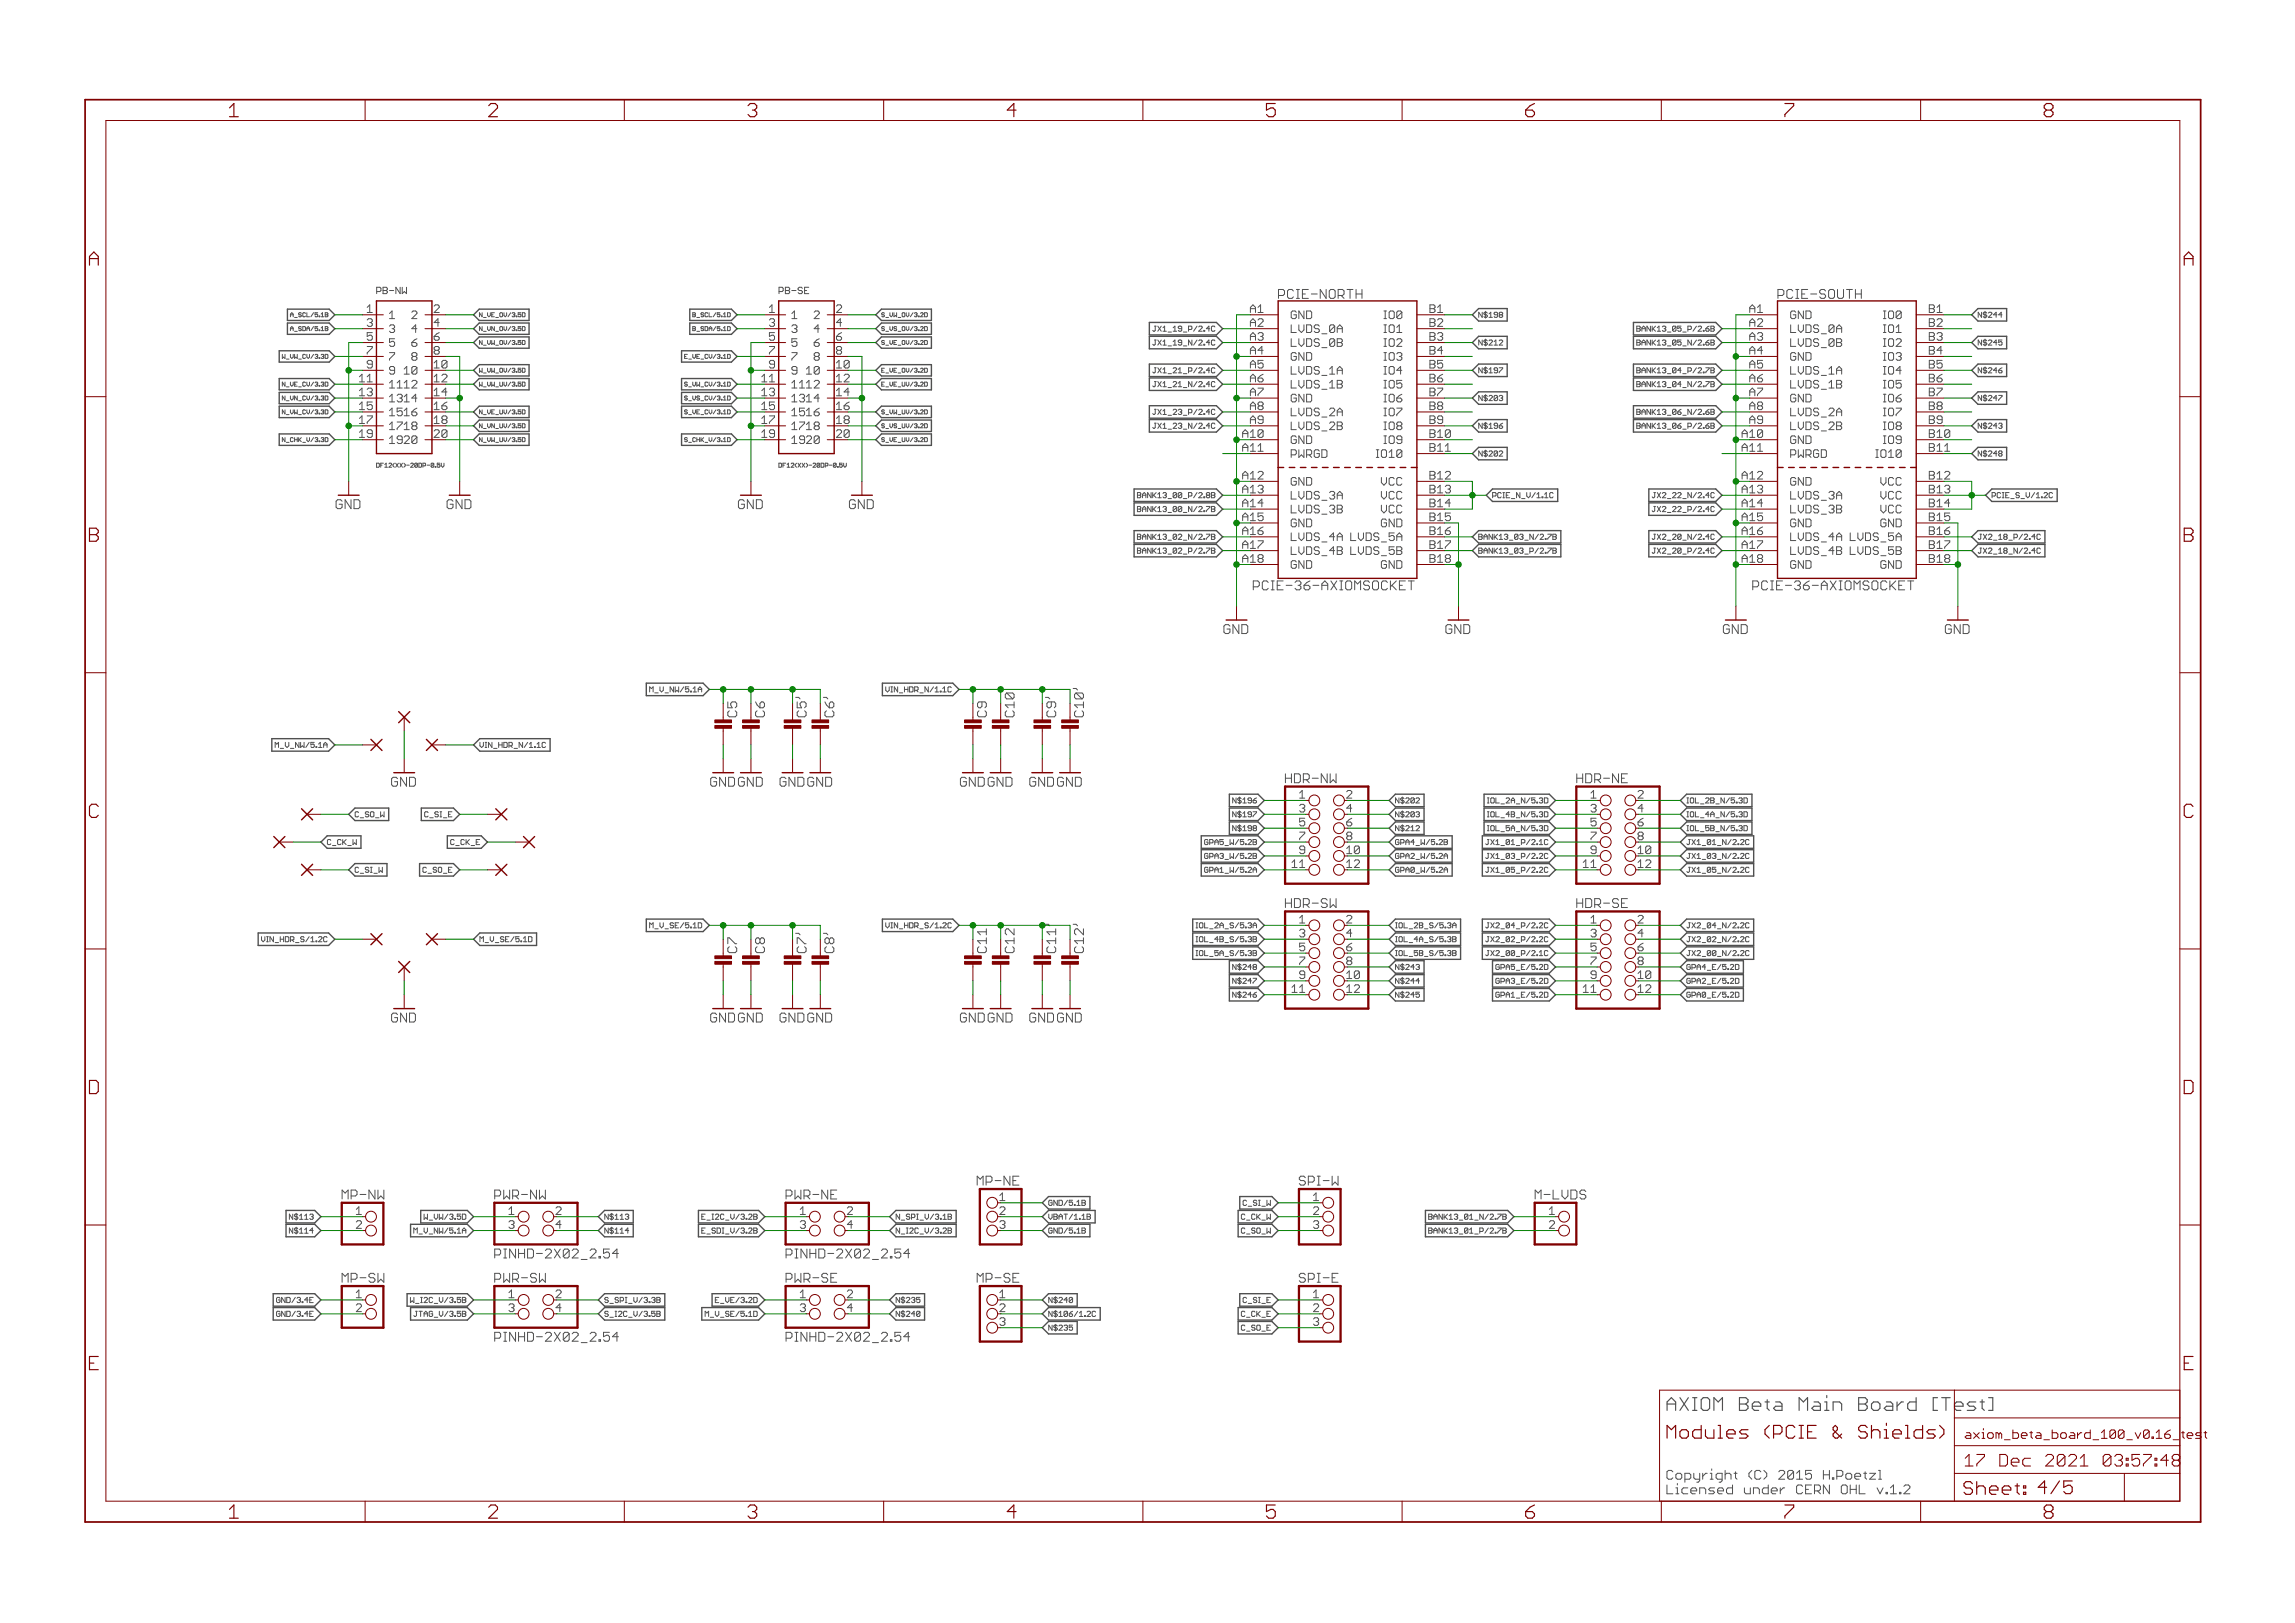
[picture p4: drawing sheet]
<svg xmlns="http://www.w3.org/2000/svg" width="420mm" height="297mm" viewBox="0 0 420 297" stroke-linecap="round" stroke-linejoin="round" font-family="sans-serif">
<defs><g id="words">
<g font-size="3.7" fill="#800000">
<text x="42.9" y="21.4">1</text>
<text x="90.3" y="21.4">2</text>
<text x="137.8" y="21.4">3</text>
<text x="185.3" y="21.4">4</text>
<text x="232.7" y="21.4">5</text>
<text x="280.2" y="21.4">6</text>
<text x="327.6" y="21.4">7</text>
<text x="375.1" y="21.4">8</text>
<text x="17.2" y="48.6">A</text>
<text x="400.7" y="48.6">A</text>
<text x="17.2" y="99.2">B</text>
<text x="400.7" y="99.2">B</text>
<text x="17.1" y="149.7">C</text>
<text x="400.6" y="149.7">C</text>
<text x="17" y="200.2">D</text>
<text x="400.5" y="200.2">D</text>
<text x="17.3" y="250.8">E</text>
<text x="400.7" y="250.8">E</text>
<text x="42.9" y="277.9">1</text>
<text x="90.3" y="277.9">2</text>
<text x="137.8" y="277.9">3</text>
<text x="185.3" y="277.9">4</text>
<text x="232.7" y="277.9">5</text>
<text x="280.2" y="277.9">6</text>
<text x="327.6" y="277.9">7</text>
<text x="375.1" y="277.9">8</text>
</g>
<g font-size="3.6" fill="#800000">
<text x="306" y="258.2">AXIOM Beta Main Board [Test]</text>
<text x="306" y="263.3">Modules (PCIE &amp; Shields)</text>
<text x="360.4" y="273.6">Sheet: 4/5</text>
</g>
<g font-size="3.2" fill="#800000">
<text x="360.6" y="268.4">17 Dec 2021</text>
<text x="382.3" y="268.4">03:57:48</text>
</g>
<g font-size="2.5" fill="#505050">
<text x="234.9" y="54.7">PCIE-NORTH</text>
<text x="326.4" y="54.7">PCIE-SOUTH</text>
<text x="231.4" y="108">PCIE-36-AXIOMSOCKET</text>
<text x="322.9" y="108">PCIE-36-AXIOMSOCKET</text>
<text x="135.9" y="131.3" transform="rotate(-90 135.9 131.3)">C5</text>
<text x="141" y="131.3" transform="rotate(-90 141 131.3)">C6</text>
<text x="148.6" y="131.3" transform="rotate(-90 148.6 131.3)">C5'</text>
<text x="153.7" y="131.3" transform="rotate(-90 153.7 131.3)">C6'</text>
<text x="181.6" y="131.3" transform="rotate(-90 181.6 131.3)">C9</text>
<text x="186.7" y="131.3" transform="rotate(-90 186.7 131.3)">C10</text>
<text x="194.3" y="131.3" transform="rotate(-90 194.3 131.3)">C9'</text>
<text x="199.4" y="131.3" transform="rotate(-90 199.4 131.3)">C10'</text>
<text x="236.2" y="143.3">HDR-NW</text>
<text x="289.5" y="143.3">HDR-NE</text>
<text x="236.2" y="166.2">HDR-SW</text>
<text x="289.5" y="166.2">HDR-SE</text>
<text x="135.9" y="174.4" transform="rotate(-90 135.9 174.4)">C7</text>
<text x="141" y="174.4" transform="rotate(-90 141 174.4)">C8</text>
<text x="148.6" y="174.4" transform="rotate(-90 148.6 174.4)">C7'</text>
<text x="153.7" y="174.4" transform="rotate(-90 153.7 174.4)">C8'</text>
<text x="181.6" y="174.4" transform="rotate(-90 181.6 174.4)">C11</text>
<text x="186.7" y="174.4" transform="rotate(-90 186.7 174.4)">C12</text>
<text x="194.3" y="174.4" transform="rotate(-90 194.3 174.4)">C11'</text>
<text x="199.4" y="174.4" transform="rotate(-90 199.4 174.4)">C12'</text>
<text x="63.5" y="219.5">MP-NW</text>
<text x="91.4" y="219.5">PWR-NW</text>
<text x="144.8" y="219.5">PWR-NE</text>
<text x="179.9" y="217">MP-NE</text>
<text x="238.7" y="217">SPI-W</text>
<text x="281.9" y="219.5">M-LVDS</text>
<text x="91.4" y="230.3">PINHD-2X02_2.54</text>
<text x="144.8" y="230.3">PINHD-2X02_2.54</text>
<text x="63.5" y="234.7">MP-SW</text>
<text x="91.4" y="234.7">PWR-SW</text>
<text x="144.8" y="234.7">PWR-SE</text>
<text x="180.2" y="234.7">MP-SE</text>
<text x="238.7" y="234.7">SPI-E</text>
<text x="91.4" y="245.5">PINHD-2X02_2.54</text>
<text x="144.8" y="245.5">PINHD-2X02_2.54</text>
<text x="306" y="270.8">Copyright (C) 2015 H.Poetzl</text>
<text x="306" y="273.5">Licensed under CERN OHL v.1.2</text>
</g>
<g font-size="2.5" fill="#800000">
<text x="61.6" y="93.2">GND</text>
<text x="81.9" y="93.2">GND</text>
<text x="135.2" y="93.2">GND</text>
<text x="155.6" y="93.2">GND</text>
<text x="224.1" y="116">GND</text>
<text x="264.8" y="116">GND</text>
<text x="315.6" y="116">GND</text>
<text x="356.2" y="116">GND</text>
<text x="71.7" y="144">GND</text>
<text x="130.2" y="144">GNDGND</text>
<text x="142.9" y="144">GNDGND</text>
<text x="175.9" y="144">GNDGND</text>
<text x="188.6" y="144">GNDGND</text>
<text x="71.7" y="187.1">GND</text>
<text x="130.2" y="187.1">GNDGND</text>
<text x="142.9" y="187.1">GNDGND</text>
<text x="175.9" y="187.1">GNDGND</text>
<text x="188.6" y="187.1">GNDGND</text>
</g>
<g font-size="2.3" fill="#800000">
<text x="360.6" y="263.3">axiom_beta_board_100_v0.16_te</text>
<text x="399.4" y="263.3">st</text>
</g>
<g font-size="2.1" fill="#800000">
<text x="68.1" y="57.3">1</text>
<text x="68.1" y="59.8">3</text>
<text x="141.8" y="57.3">1</text>
<text x="141.8" y="59.8">3</text>
<text x="66.8" y="70">11</text>
<text x="68.1" y="67.4">9</text>
<text x="140.4" y="70">11</text>
<text x="141.8" y="67.4">9</text>
<text x="66.8" y="72.5">13</text>
<text x="66.8" y="75">15</text>
<text x="66.8" y="77.6">17</text>
<text x="140.4" y="72.5">13</text>
<text x="140.4" y="75">15</text>
<text x="140.4" y="77.6">17</text>
<text x="66.8" y="80.1">19</text>
<text x="140.4" y="80.1">19</text>
<text x="238.9" y="146.1">1</text>
<text x="292.2" y="146.1">1</text>
<text x="238.9" y="151.2">5</text>
<text x="238.9" y="153.8">7</text>
<text x="292.2" y="151.2">5</text>
<text x="292.2" y="153.8">7</text>
<text x="237.5" y="158.8">11</text>
<text x="238.9" y="156.3">9</text>
<text x="290.8" y="158.8">11</text>
<text x="292.2" y="156.3">9</text>
<text x="238.9" y="169">1</text>
<text x="292.2" y="169">1</text>
<text x="238.9" y="174.1">5</text>
<text x="238.9" y="176.6">7</text>
<text x="238.9" y="179.2">9</text>
<text x="292.2" y="174.1">5</text>
<text x="292.2" y="176.6">7</text>
<text x="292.2" y="179.2">9</text>
<text x="237.5" y="181.7">11</text>
<text x="290.8" y="181.7">11</text>
<text x="241.4" y="219.8">1</text>
<text x="66.2" y="222.3">1</text>
<text x="66.2" y="224.9">2</text>
<text x="94.1" y="222.3">1</text>
<text x="94.1" y="224.9">3</text>
<text x="147.4" y="222.3">1</text>
<text x="147.4" y="224.9">3</text>
<text x="241.4" y="222.3">2</text>
<text x="241.4" y="224.9">3</text>
<text x="284.6" y="222.3">1</text>
<text x="284.6" y="224.9">2</text>
<text x="66.2" y="237.6">1</text>
<text x="94.1" y="237.6">1</text>
<text x="147.4" y="237.6">1</text>
<text x="241.4" y="237.6">1</text>
<text x="66.2" y="240.1">2</text>
<text x="94.1" y="240.1">3</text>
<text x="147.4" y="240.1">3</text>
<text x="241.4" y="240.1">2</text>
<text x="241.4" y="242.6">3</text>
</g>
<g font-size="2.1" fill="#505050">
<text x="72.2" y="58.4">1</text>
<text x="76.3" y="58.4">2</text>
<text x="80.4" y="57.3">2</text>
<text x="80.4" y="59.8">4</text>
<text x="145.8" y="58.4">1</text>
<text x="150" y="58.4">2</text>
<text x="154" y="57.3">2</text>
<text x="154" y="59.8">4</text>
<text x="229.8" y="57.3">A1</text>
<text x="229.8" y="59.8">A2</text>
<text x="237.3" y="58.4">GND</text>
<text x="254.3" y="58.4">IO0</text>
<text x="262.7" y="57.3">B1</text>
<text x="262.7" y="59.8">B2</text>
<text x="321.2" y="57.3">A1</text>
<text x="321.2" y="59.8">A2</text>
<text x="328.7" y="58.4">GND</text>
<text x="345.7" y="58.4">IO0</text>
<text x="354.1" y="57.3">B1</text>
<text x="354.1" y="59.8">B2</text>
<text x="68.1" y="62.3">5</text>
<text x="68.1" y="64.9">7</text>
<text x="72.2" y="60.9">3</text>
<text x="72.2" y="63.5">5</text>
<text x="72.2" y="66">7</text>
<text x="76.3" y="60.9">4</text>
<text x="76.3" y="63.5">6</text>
<text x="76.3" y="66">8</text>
<text x="80.4" y="62.3">6</text>
<text x="80.4" y="64.9">8</text>
<text x="141.8" y="62.3">5</text>
<text x="141.8" y="64.9">7</text>
<text x="145.8" y="60.9">3</text>
<text x="145.8" y="63.5">5</text>
<text x="145.8" y="66">7</text>
<text x="150" y="60.9">4</text>
<text x="150" y="63.5">6</text>
<text x="150" y="66">8</text>
<text x="154" y="62.3">6</text>
<text x="154" y="64.9">8</text>
<text x="229.8" y="62.3">A3</text>
<text x="229.8" y="64.9">A4</text>
<text x="237.3" y="60.9">LVDS_0A</text>
<text x="237.3" y="63.5">LVDS_0B</text>
<text x="237.3" y="66">GND</text>
<text x="254.3" y="60.9">IO1</text>
<text x="254.3" y="63.5">IO2</text>
<text x="254.3" y="66">IO3</text>
<text x="262.7" y="62.3">B3</text>
<text x="262.7" y="64.9">B4</text>
<text x="321.2" y="62.3">A3</text>
<text x="321.2" y="64.9">A4</text>
<text x="328.7" y="60.9">LVDS_0A</text>
<text x="328.7" y="63.5">LVDS_0B</text>
<text x="328.7" y="66">GND</text>
<text x="345.7" y="60.9">IO1</text>
<text x="345.7" y="63.5">IO2</text>
<text x="345.7" y="66">IO3</text>
<text x="354.1" y="62.3">B3</text>
<text x="354.1" y="64.9">B4</text>
<text x="72.2" y="68.5">9</text>
<text x="72.2" y="71.1">1112</text>
<text x="75" y="68.5">10</text>
<text x="80.4" y="67.4">10</text>
<text x="80.4" y="70">12</text>
<text x="145.8" y="68.5">9</text>
<text x="145.8" y="71.1">1112</text>
<text x="148.6" y="68.5">10</text>
<text x="154" y="67.4">10</text>
<text x="154" y="70">12</text>
<text x="229.8" y="67.4">A5</text>
<text x="229.8" y="70">A6</text>
<text x="237.3" y="68.5">LVDS_1A</text>
<text x="237.3" y="71.1">LVDS_1B</text>
<text x="254.3" y="68.5">IO4</text>
<text x="254.3" y="71.1">IO5</text>
<text x="262.7" y="67.4">B5</text>
<text x="262.7" y="70">B6</text>
<text x="321.2" y="67.4">A5</text>
<text x="321.2" y="70">A6</text>
<text x="328.7" y="68.5">LVDS_1A</text>
<text x="328.7" y="71.1">LVDS_1B</text>
<text x="345.7" y="68.5">IO4</text>
<text x="345.7" y="71.1">IO5</text>
<text x="354.1" y="67.4">B5</text>
<text x="354.1" y="70">B6</text>
<text x="72.2" y="73.6">1314</text>
<text x="72.2" y="76.2">1516</text>
<text x="80.4" y="72.5">14</text>
<text x="80.4" y="75">16</text>
<text x="80.4" y="77.6">18</text>
<text x="145.8" y="73.6">1314</text>
<text x="145.8" y="76.2">1516</text>
<text x="154" y="72.5">14</text>
<text x="154" y="75">16</text>
<text x="154" y="77.6">18</text>
<text x="229.8" y="72.5">A7</text>
<text x="229.8" y="75">A8</text>
<text x="229.8" y="77.6">A9</text>
<text x="237.3" y="73.6">GND</text>
<text x="237.3" y="76.2">LVDS_2A</text>
<text x="254.3" y="73.6">IO6</text>
<text x="254.3" y="76.2">IO7</text>
<text x="262.7" y="72.5">B7</text>
<text x="262.7" y="75">B8</text>
<text x="262.7" y="77.6">B9</text>
<text x="321.2" y="72.5">A7</text>
<text x="321.2" y="75">A8</text>
<text x="321.2" y="77.6">A9</text>
<text x="328.7" y="73.6">GND</text>
<text x="328.7" y="76.2">LVDS_2A</text>
<text x="345.7" y="73.6">IO6</text>
<text x="345.7" y="76.2">IO7</text>
<text x="354.1" y="72.5">B7</text>
<text x="354.1" y="75">B8</text>
<text x="354.1" y="77.6">B9</text>
<text x="72.2" y="78.7">1718</text>
<text x="72.2" y="81.2">1920</text>
<text x="80.4" y="80.1">20</text>
<text x="145.8" y="78.7">1718</text>
<text x="145.8" y="81.2">1920</text>
<text x="154" y="80.1">20</text>
<text x="228.4" y="80.1">A10</text>
<text x="228.4" y="82.7">A11</text>
<text x="237.3" y="78.7">LVDS_2B</text>
<text x="237.3" y="81.2">GND</text>
<text x="237.3" y="83.8">PWRGD</text>
<text x="252.9" y="83.8">IO10</text>
<text x="254.3" y="78.7">IO8</text>
<text x="254.3" y="81.2">IO9</text>
<text x="262.7" y="80.1">B10</text>
<text x="262.7" y="82.7">B11</text>
<text x="319.8" y="80.1">A10</text>
<text x="319.8" y="82.7">A11</text>
<text x="328.7" y="78.7">LVDS_2B</text>
<text x="328.7" y="81.2">GND</text>
<text x="328.7" y="83.8">PWRGD</text>
<text x="344.4" y="83.8">IO10</text>
<text x="345.7" y="78.7">IO8</text>
<text x="345.7" y="81.2">IO9</text>
<text x="354.1" y="80.1">B10</text>
<text x="354.1" y="82.7">B11</text>
<text x="228.4" y="87.7">A12</text>
<text x="237.3" y="88.8">GND</text>
<text x="253.5" y="88.8">VCC</text>
<text x="262.7" y="87.7">B12</text>
<text x="319.8" y="87.7">A12</text>
<text x="328.7" y="88.8">GND</text>
<text x="344.9" y="88.8">VCC</text>
<text x="354.1" y="87.7">B12</text>
<text x="228.4" y="90.3">A13</text>
<text x="228.4" y="92.8">A14</text>
<text x="228.4" y="95.4">A15</text>
<text x="237.3" y="91.4">LVDS_3A</text>
<text x="237.3" y="93.9">LVDS_3B</text>
<text x="253.5" y="91.4">VCC</text>
<text x="253.5" y="93.9">VCC</text>
<text x="262.7" y="90.3">B13</text>
<text x="262.7" y="92.8">B14</text>
<text x="319.8" y="90.3">A13</text>
<text x="319.8" y="92.8">A14</text>
<text x="319.8" y="95.4">A15</text>
<text x="328.7" y="91.4">LVDS_3A</text>
<text x="328.7" y="93.9">LVDS_3B</text>
<text x="344.9" y="91.4">VCC</text>
<text x="344.9" y="93.9">VCC</text>
<text x="354.1" y="90.3">B13</text>
<text x="354.1" y="92.8">B14</text>
<text x="228.4" y="97.9">A16</text>
<text x="228.4" y="100.4">A17</text>
<text x="237.3" y="96.5">GND</text>
<text x="237.3" y="99">LVDS_4A</text>
<text x="237.3" y="101.5">LVDS_4B</text>
<text x="248.4" y="99">LVDS_5A</text>
<text x="248.4" y="101.5">LVDS_5B</text>
<text x="253.1" y="96.5">GND</text>
<text x="262.7" y="97.9">B16</text>
<text x="262.7" y="100.4">B17</text>
<text x="319.8" y="97.9">A16</text>
<text x="319.8" y="100.4">A17</text>
<text x="328.7" y="96.5">GND</text>
<text x="328.7" y="99">LVDS_4A</text>
<text x="328.7" y="101.5">LVDS_4B</text>
<text x="339.9" y="99">LVDS_5A</text>
<text x="339.9" y="101.5">LVDS_5B</text>
<text x="344.5" y="96.5">GND</text>
<text x="354.1" y="97.9">B16</text>
<text x="354.1" y="100.4">B17</text>
<text x="228.4" y="103">A18</text>
<text x="237.3" y="104.1">GND</text>
<text x="253.1" y="104.1">GND</text>
<text x="319.8" y="103">A18</text>
<text x="328.7" y="104.1">GND</text>
<text x="344.5" y="104.1">GND</text>
<text x="238.9" y="148.7">3</text>
<text x="247.4" y="146.1">2</text>
<text x="247.4" y="148.7">4</text>
<text x="292.2" y="148.7">3</text>
<text x="300.8" y="146.1">2</text>
<text x="300.8" y="148.7">4</text>
<text x="247.4" y="151.2">6</text>
<text x="247.4" y="153.8">8</text>
<text x="300.8" y="151.2">6</text>
<text x="300.8" y="153.8">8</text>
<text x="247.4" y="156.3">10</text>
<text x="247.4" y="158.8">12</text>
<text x="300.8" y="156.3">10</text>
<text x="300.8" y="158.8">12</text>
<text x="238.9" y="171.5">3</text>
<text x="247.4" y="169">2</text>
<text x="247.4" y="171.5">4</text>
<text x="292.2" y="171.5">3</text>
<text x="300.8" y="169">2</text>
<text x="300.8" y="171.5">4</text>
<text x="247.4" y="174.1">6</text>
<text x="247.4" y="176.6">8</text>
<text x="247.4" y="179.2">10</text>
<text x="300.8" y="174.1">6</text>
<text x="300.8" y="176.6">8</text>
<text x="300.8" y="179.2">10</text>
<text x="247.4" y="181.7">12</text>
<text x="300.8" y="181.7">12</text>
<text x="183.9" y="219.8">1</text>
<text x="102.7" y="222.3">2</text>
<text x="102.7" y="224.9">4</text>
<text x="156" y="222.3">2</text>
<text x="156" y="224.9">4</text>
<text x="183.9" y="222.3">2</text>
<text x="183.9" y="224.9">3</text>
<text x="102.7" y="237.6">2</text>
<text x="156" y="237.6">2</text>
<text x="183.9" y="237.6">1</text>
<text x="102.7" y="240.1">4</text>
<text x="156" y="240.1">4</text>
<text x="183.9" y="240.1">2</text>
<text x="183.9" y="242.6">3</text>
</g>
<g font-size="2.1" fill="#008000">
<text x="262.7" y="95.4">B15</text>
<text x="354.1" y="95.4">B15</text>
<text x="262.7" y="103">B18</text>
<text x="354.1" y="103">B18</text>
</g>
<g font-size="1.4" fill="#505050">
<text x="271.6" y="58.1">N$198</text>
<text x="363.1" y="58.1">N$244</text>
<text x="213.3" y="63.2">JX1_19_N/2.4C</text>
<text x="213.5" y="60.7">JX1_19_P/2.4C</text>
<text x="271.6" y="63.2">N$212</text>
<text x="301.3" y="63.2">BANK13_05_N/2.6B</text>
<text x="301.5" y="60.7">BANK13_05_P/2.6B</text>
<text x="363.1" y="63.2">N$245</text>
<text x="213.3" y="70.8">JX1_21_N/2.4C</text>
<text x="213.5" y="68.3">JX1_21_P/2.4C</text>
<text x="271.6" y="68.3">N$197</text>
<text x="301.3" y="70.8">BANK13_04_N/2.7B</text>
<text x="301.5" y="68.3">BANK13_04_P/2.7B</text>
<text x="363.1" y="68.3">N$246</text>
<text x="213.5" y="75.9">JX1_23_P/2.4C</text>
<text x="271.6" y="73.4">N$203</text>
<text x="301.3" y="75.9">BANK13_06_N/2.6B</text>
<text x="363.1" y="73.4">N$247</text>
<text x="213.3" y="78.4">JX1_23_N/2.4C</text>
<text x="271.6" y="78.4">N$196</text>
<text x="271.6" y="83.5">N$202</text>
<text x="301.5" y="78.4">BANK13_06_P/2.6B</text>
<text x="363.1" y="78.4">N$243</text>
<text x="363.1" y="83.5">N$248</text>
<text x="209.8" y="93.7">BANK13_00_N/2.7B</text>
<text x="210" y="91.1">BANK13_00_P/2.8B</text>
<text x="274.2" y="91.1">PCIE_N_V/1.1C</text>
<text x="304.7" y="91.1">JX2_22_N/2.4C</text>
<text x="304.9" y="93.7">JX2_22_P/2.4C</text>
<text x="365.6" y="91.1">PCIE_S_V/1.2C</text>
<text x="209.8" y="98.8">BANK13_02_N/2.7B</text>
<text x="210" y="101.3">BANK13_02_P/2.7B</text>
<text x="271.6" y="98.8">BANK13_03_N/2.7B</text>
<text x="271.6" y="101.3">BANK13_03_P/2.7B</text>
<text x="304.7" y="98.8">JX2_20_N/2.4C</text>
<text x="304.9" y="101.3">JX2_20_P/2.4C</text>
<text x="363.1" y="98.8">JX2_18_P/2.4C</text>
<text x="363.1" y="101.3">JX2_18_N/2.4C</text>
<text x="119.8" y="126.7">M_V_NW/5.1A</text>
<text x="163.5" y="126.7">VIN_HDR_N/1.1C</text>
<text x="51.3" y="136.8">M_V_NW/5.1A</text>
<text x="88.8" y="136.8">VIN_HDR_N/1.1C</text>
<text x="65.9" y="149.5">C_SO_W</text>
<text x="79.3" y="149.5">C_SI_E</text>
<text x="226.5" y="147">N$196</text>
<text x="226.5" y="149.5">N$197</text>
<text x="256.4" y="147">N$202</text>
<text x="256.4" y="149.5">N$203</text>
<text x="274" y="147">IOL_2A_N/5.3D</text>
<text x="274" y="149.5">IOL_4B_N/5.3D</text>
<text x="309.7" y="147">IOL_2B_N/5.3D</text>
<text x="309.7" y="149.5">IOL_4A_N/5.3D</text>
<text x="60.8" y="154.6">C_CK_W</text>
<text x="83.8" y="154.6">C_CK_E</text>
<text x="221.6" y="154.6">GPA5_W/5.2B</text>
<text x="226.5" y="152.1">N$198</text>
<text x="256.4" y="152.1">N$212</text>
<text x="256.4" y="154.6">GPA4_W/5.2B</text>
<text x="274" y="152.1">IOL_5A_N/5.3D</text>
<text x="274.4" y="154.6">JX1_01_P/2.1C</text>
<text x="309.7" y="152.1">IOL_5B_N/5.3D</text>
<text x="309.7" y="154.6">JX1_01_N/2.2C</text>
<text x="65.9" y="159.7">C_SI_W</text>
<text x="78.6" y="159.7">C_SO_E</text>
<text x="221.6" y="157.2">GPA3_W/5.2B</text>
<text x="221.6" y="159.7">GPA1_W/5.2A</text>
<text x="256.4" y="157.2">GPA2_W/5.2A</text>
<text x="256.4" y="159.7">GPA0_W/5.2A</text>
<text x="274.4" y="157.2">JX1_03_P/2.2C</text>
<text x="274.4" y="159.7">JX1_05_P/2.2C</text>
<text x="309.7" y="157.2">JX1_03_N/2.2C</text>
<text x="309.7" y="159.7">JX1_05_N/2.2C</text>
<text x="49.4" y="172.4">VIN_HDR_S/1.2C</text>
<text x="88.8" y="172.4">M_V_SE/5.1D</text>
<text x="120.4" y="169.9">M_V_SE/5.1D</text>
<text x="163.7" y="169.9">VIN_HDR_S/1.2C</text>
<text x="221" y="172.4">IOL_4B_S/5.3B</text>
<text x="221" y="169.9">IOL_2A_S/5.3A</text>
<text x="256.4" y="169.9">IOL_2B_S/5.3A</text>
<text x="256.4" y="172.4">IOL_4A_S/5.3B</text>
<text x="274.4" y="172.4">JX2_02_P/2.2C</text>
<text x="274.4" y="169.9">JX2_04_P/2.2C</text>
<text x="309.7" y="169.9">JX2_04_N/2.2C</text>
<text x="309.7" y="172.4">JX2_02_N/2.2C</text>
<text x="221" y="174.9">IOL_5A_S/5.3B</text>
<text x="226.5" y="177.5">N$248</text>
<text x="256.4" y="174.9">IOL_5B_S/5.3B</text>
<text x="256.4" y="177.5">N$243</text>
<text x="274.4" y="174.9">JX2_00_P/2.1C</text>
<text x="275.3" y="177.5">GPA5_E/5.2D</text>
<text x="309.7" y="174.9">JX2_00_N/2.2C</text>
<text x="309.7" y="177.5">GPA4_E/5.2D</text>
<text x="226.5" y="182.6">N$246</text>
<text x="226.5" y="180">N$247</text>
<text x="256.4" y="180">N$244</text>
<text x="256.4" y="182.6">N$245</text>
<text x="275.3" y="182.6">GPA1_E/5.2D</text>
<text x="275.3" y="180">GPA3_E/5.2D</text>
<text x="309.7" y="180">GPA2_E/5.2D</text>
<text x="309.7" y="182.6">GPA0_E/5.2D</text>
<text x="192.9" y="220.7">GND/5.1B</text>
<text x="228.6" y="220.7">C_SI_W</text>
<text x="53.8" y="223.2">N$113</text>
<text x="53.8" y="225.7">N$114</text>
<text x="76.7" y="225.7">M_V_NW/5.1A</text>
<text x="78.1" y="223.2">W_VW/3.5D</text>
<text x="111.6" y="223.2">N$113</text>
<text x="111.6" y="225.7">N$114</text>
<text x="130.4" y="225.7">E_SDI_V/3.2B</text>
<text x="130.5" y="223.2">E_I2C_V/3.2B</text>
<text x="165" y="223.2">N_SPI_V/3.1B</text>
<text x="165" y="225.7">N_I2C_V/3.2B</text>
<text x="192.9" y="225.7">GND/5.1B</text>
<text x="192.9" y="223.2">VBAT/1.1B</text>
<text x="227.9" y="225.7">C_SO_W</text>
<text x="228" y="223.2">C_CK_W</text>
<text x="263.2" y="223.2">BANK13_01_N/2.7B</text>
<text x="263.4" y="225.7">BANK13_01_P/2.7B</text>
<text x="51.6" y="238.4">GND/3.4E</text>
<text x="76.6" y="238.4">W_I2C_V/3.5B</text>
<text x="111.6" y="238.4">S_SPI_V/3.3B</text>
<text x="132.5" y="238.4">E_VE/3.2D</text>
<text x="165" y="238.4">N$235</text>
<text x="192.9" y="238.4">N$240</text>
<text x="229.1" y="238.4">C_SI_E</text>
<text x="51.6" y="241">GND/3.4E</text>
<text x="77.7" y="241">JTAG_V/3.5B</text>
<text x="111.6" y="241">S_I2C_V/3.5B</text>
<text x="130.5" y="241">M_V_SE/5.1D</text>
<text x="165" y="241">N$240</text>
<text x="192.9" y="243.5">N$235</text>
<text x="192.9" y="241">N$106/1.2C</text>
<text x="228.4" y="243.5">C_SO_E</text>
<text x="228.5" y="241">C_CK_E</text>
</g>
<g font-size="1.1" fill="#505050">
<text x="54.7" y="58">A_SCL/5.1B</text>
<text x="88.7" y="58">N_VE_OV/3.5D</text>
<text x="128.3" y="58">B_SCL/5.1D</text>
<text x="162.3" y="58">S_VW_OV/3.2D</text>
<text x="52.4" y="65.6">W_VW_CV/3.3D</text>
<text x="54.5" y="60.5">A_SDA/5.1B</text>
<text x="88.7" y="60.6">N_VN_OV/3.5D</text>
<text x="88.7" y="63.1">N_VW_OV/3.5D</text>
<text x="126.8" y="65.6">E_VE_CV/3.1D</text>
<text x="128" y="60.5">B_SDA/5.1D</text>
<text x="162.3" y="60.6">S_VS_OV/3.2D</text>
<text x="162.3" y="63.1">S_VE_OV/3.2D</text>
<text x="53" y="70.7">N_VE_CV/3.3D</text>
<text x="88.7" y="70.7">W_VW_UV/3.5D</text>
<text x="88.7" y="68.2">W_VW_OV/3.5D</text>
<text x="126.4" y="70.7">S_VW_CV/3.1D</text>
<text x="162.3" y="70.7">E_VE_UV/3.2D</text>
<text x="162.3" y="68.2">E_VE_OV/3.2D</text>
<text x="52.6" y="75.8">N_VW_CV/3.3D</text>
<text x="52.9" y="73.2">N_VN_CV/3.3D</text>
<text x="88.7" y="75.8">N_VE_UV/3.5D</text>
<text x="126.8" y="73.2">S_VS_CV/3.1D</text>
<text x="126.8" y="75.8">S_VE_CV/3.1D</text>
<text x="162.3" y="75.8">S_VW_UV/3.2D</text>
<text x="52.9" y="80.9">N_CHK_V/3.3D</text>
<text x="88.7" y="78.3">N_VN_UV/3.5D</text>
<text x="88.7" y="80.9">N_VW_UV/3.5D</text>
<text x="126.7" y="80.9">S_CHK_V/3.1D</text>
<text x="162.3" y="78.3">S_VS_UV/3.2D</text>
<text x="162.3" y="80.9">S_VE_UV/3.2D</text>
</g>
</g></defs>
<path d="M360.6 257.4h.7l.4 .3-.4 .4h-1.1M360.6 256.6h1.1M362.5 256.6h.8M362.9 256.2v1.5l.4 .4M364.1 255.8h.7v2.3h-.7" fill="none" stroke="#505050" stroke-width=".21"/>
<g fill="none" stroke="#505050" stroke-width=".18">
<path d="M53.2 57.6h.5M53.2 58v-.5l.2-.3 .3 .3v.5M53.9 58.1h.5M67.2 57.2h1M67.2 59.5l.3 .2h.4M67.7 55.8l-.5 .5M67.9 58.3h-.4l-.3 .3M69 53.4h.6l.1-.2v-.4l-.1-.2h-.6v1.1M70.1 52.6h.6l.2 .2-.2 .4 .2 .4-.2 .1h-.6zM70.1 53.2h.6M71.3 58.3h.9M71.3 53.2h.8"/>
<path d="M71.8 56.9l-.5 .5M72 59.5h-.5l-.2 .2M73.3 52.6v1.1l-.8-1.1v1.1M73.6 52.6v1.1l.4-.3 .4 .3v-1.1M76.1 56.9h-.5l-.2 .2M76.1 59.5l-.7 .7h.9M76.3 57.4l-.9 .9h.9M80.2 58.3l-.7 .7h.9M80.2 55.8h-.5l-.2 .2M80.4 56.3l-.9 .9h.9M88.3 57.2v.8l-.5-.8v.8M88.3 59.8v.7l-.5-.7v.7"/>
<path d="M126.8 57.2l.5 .2-.1 .2 .1 .2-.1 .2h-.4zM126.8 57.6h.4M126.8 59.8l.5 .1-.1 .3 .1 .2-.1 .1h-.4zM127.6 58.1h.5M140.9 57.2h.9M140.9 59.5l.2 .2h.5M141.3 55.8l-.4 .5M141.6 58.3h-.5l-.2 .3M142.6 53.4h.6l.2-.2v-.4l-.2-.2h-.6v1.1M143.8 52.6h.6l.2 .2-.2 .4 .2 .4-.2 .1h-.6zM143.8 53.2h.6M144.9 53.2h.8"/>
<path d="M145 58.3h.9M145.4 56.9l-.4 .5M145.7 59.5h-.5l-.2 .2M146.9 52.8l-.2-.2h-.4l-.2 .2v.2l.2 .2h.4l.2 .2-.2 .3h-.4l-.2-.1M147.3 53.2h.4M148.1 52.6h-.8v1.1h.8M149.8 56.9h-.5l-.2 .2M149.8 59.5l-.7 .7h.9M150 57.4l-.9 .9h.9M153.8 58.3l-.7 .7h1M153.8 55.8h-.4l-.3 .2M154.1 56.3l-1 .9h1"/>
<path d="M161.9 59.9l-.1-.1-.4 .1 .1 .3 .4 .1-.1 .2-.4-.1M161.9 57.4l-.1-.2-.4 .2 .1 .2 .4 .1-.1 .3-.4-.2M211.3 59.7h.4M211.5 59.7v.8l-.2 .1-.3-.1M212 59.7l.6 .9M212.6 59.7l-.6 .9M228.9 56.5h.9M228.9 59h.9M229.4 55.8l-.5 .5v.9M229.4 58.3l-.5 .5v.9M234.1 54.1h.8M234.9 53h-.8v1.6"/>
<path d="M236.4 59.5v1.4h.9M237.1 56.9h-.5l-.2 .2v1l.2 .2h.5M253.4 56.9h.4M253.4 58.3h.4M253.4 59.5h.4M253.6 56.9v1.4M253.6 59.5v1.4M261.8 56.5h.7M261.8 59h.7M262.5 55.8h-.7v1.4h.7M262.5 58.3h-.7v1.4h.7M270.7 58.1v-1l.7 1"/>
<path d="M299.7 59.7h.4l.2 .1-.2 .4 .2 .3-.2 .1h-.4zM301.2 60l-.3-.3-.3 .3v.6M320.3 56.5h1M320.3 59h1M320.8 55.8l-.5 .5v.9M320.8 58.3l-.5 .5v.9M325.5 54.1h.8M326.3 53h-.8v1.6M327.8 59.5v1.4h1M328.1 56.9l-.3 .2v1l.3 .2M344.8 56.9h.5M344.8 58.3h.5"/>
<path d="M344.8 59.5h.5M345 56.9v1.4M345 59.5v1.4M353.2 56.5h.7M353.2 59h.7M353.9 55.8h-.7v1.4h.7M353.9 58.3h-.7v1.4h.7M362.2 58.1v-1l.6 1M51.7 64.9v.7l.2-.2 .3 .2M52.2 69.9v.8l-.5-.8v.8M52.2 72.5v.7l-.5-.7v.7M52.2 75v.8l-.5-.8v.8"/>
<path d="M52.4 70.8h.5M52.4 73.3h.5M53.2 60.2h.5M53.2 60.5v-.5l.2-.2 .3 .2v.5M53.9 60.6h.5M65.8 69.9h.9M65.8 72.4h.9M65.8 75h.9M65.8 77.5h.9M66.3 68.5l-.5 .5M66.3 71l-.5 .5M66.3 73.6l-.5 .4"/>
<path d="M66.3 76.1l-.5 .5M66.3 78.7l-.5 .4M67.2 62l.3 .3h.4M67.2 63.4h1M67.2 67.1l.3 .3h.4M67.9 66h-.4l-.3 .2v.2l.3 .3h.7M68.2 60.9h-1v.7l.5-.3M68.2 63.6l-1 1v.2M71.3 60.6l.2 .3h.5M71.3 63.2l.2 .2h.5M71.3 64.5h.9M71.3 68.2l.2 .3h.5"/>
<path d="M71.3 71h.9M71.3 73.6h.9M71.3 76.1h.9M71.3 78.6h.9M71.8 69.6l-.5 .5M71.8 72.2l-.5 .4M71.8 74.7l-.5 .5M71.8 77.2l-.5 .5M71.8 79.8l-.5 .4M72 67.1h-.5l-.2 .2v.2l.2 .3h.7M72.2 62h-.9v.7l.5-.2M72.2 64.8l-.9 .9v.2"/>
<path d="M74 68.5h.9M74.5 67.1l-.5 .4M75.4 62.7v.5l.2 .2h.5M75.4 62.7h.7M75.6 65.2l-.2 .3v.2l.2 .2h.5M75.6 65.2h.5M75.9 62.2l-.5 .5M76.1 64.5h-.5l-.2 .3v.2l.2 .2M79.5 61.6h.7M79.5 61.6v.4l.2 .3h.5M79.5 67.4h.9M79.5 69.9h.9"/>
<path d="M79.5 72.4h.9M79.5 75h.9M79.5 77.5h.9M79.7 64.1h.5M79.7 64.1l-.2 .2v.3l.2 .2h.5M79.9 61.1l-.4 .5M79.9 66l-.4 .4M79.9 68.5l-.4 .5M79.9 71l-.4 .5M79.9 73.6l-.4 .4M79.9 76.1l-.4 .5M80.2 63.4h-.5l-.2 .2v.3l.2 .2"/>
<path d="M80.2 78.7h-.5l-.2 .2M80.4 79.1l-.9 1h.9M87.8 67.4v.7l.2-.2 .3 .2v-.7M87.8 69.9v.8l.2-.3 .3 .3v-.8M88.3 62.3v.8l-.5-.8v.8M88.3 75v.8l-.5-.8v.8M88.3 77.6v.7l-.5-.7v.7M125.3 65.2h.3M125.8 72.6l-.3-.1-.2 .2 .4 .2 .1 .2-.1 .1-.4-.1M125.8 75.1l-.3-.1-.2 .3 .4 .1 .1 .2-.1 .2-.4-.2M125.8 70.1l-.3-.2-.2 .3 .4 .1 .1 .2-.1 .2-.4-.2M125.8 64.9h-.5v.7h.5"/>
<path d="M126.1 73.3h.5M126.1 75.9h.5M126.1 65.7h.5M126.8 60.2h.4M127.6 60.6h.5M139.5 69.9h.9M139.5 72.4h.9M139.5 75h.9M139.5 77.5h.9M139.9 68.5l-.4 .5M139.9 71l-.4 .5M139.9 73.6l-.4 .4"/>
<path d="M139.9 76.1l-.4 .5M139.9 78.7l-.4 .4M140.9 62l.2 .3h.5M140.9 63.4h.9M140.9 67.1l.2 .3h.5M141.6 66h-.5l-.2 .2v.2l.2 .3h.7M141.8 60.9h-.9v.7l.4-.3M141.8 63.6l-.9 1v.2M145 60.6l.2 .3h.5M145 63.2l.2 .2h.5M145 64.5h.9M145 68.2l.2 .3h.5"/>
<path d="M145 71h.9M145 73.6h.9M145 76.1h.9M145 78.6h.9M145.4 69.6l-.4 .5M145.4 72.2l-.4 .4M145.4 74.7l-.4 .5M145.4 77.2l-.4 .5M145.4 79.8l-.4 .4M145.7 67.1h-.5l-.2 .2v.2l.2 .3h.7M145.9 62h-.9v.7l.4-.2M145.9 64.8l-.9 .9v.2"/>
<path d="M147.6 68.5h1M148.1 67.1l-.5 .4M149.1 62.7v.5l.2 .2h.5M149.1 62.7h.7M149.3 65.2l-.2 .3v.2l.2 .2h.5M149.3 65.2h.5M149.5 62.2l-.4 .5M149.8 64.5h-.5l-.2 .3v.2l.2 .2M153.1 61.6h.7M153.1 61.6v.4l.3 .3h.4M153.1 67.4h1M153.1 69.9h1"/>
<path d="M153.1 72.4h1M153.1 75h1M153.1 77.5h1M153.4 64.1h.4M153.4 64.1l-.3 .2v.3l.3 .2h.4M153.6 61.1l-.5 .5M153.6 66l-.5 .4M153.6 68.5l-.5 .5M153.6 71l-.5 .5M153.6 73.6l-.5 .4M153.6 76.1l-.5 .5M153.8 63.4h-.4l-.3 .2v.3l.3 .2"/>
<path d="M153.8 78.7h-.4l-.3 .2M154.1 79.1l-1 1h1M161.4 67.8h.3M161.4 70.3h.3M161.9 67.4h-.5v.7h.5M161.9 77.7l-.1-.1-.4 .1 .1 .2 .4 .1-.1 .3-.4-.1M161.9 62.4l-.1-.1-.4 .1 .1 .3 .4 .1-.1 .3-.4-.2M161.9 69.9h-.5v.8h.5M161.9 75.1l-.1-.1-.4 .1 .1 .3 .4 .1-.1 .3-.4-.2M211.3 62.2h.4M211.3 67.3h.4M211.3 69.8h.4"/>
<path d="M211.3 74.9h.4M211.3 77.4h.4M211.5 62.2v.8l-.2 .2-.3-.2M211.5 67.3v.8l-.2 .1-.3-.1M211.5 69.8v.8l-.2 .2-.3-.2M211.5 74.9v.8l-.2 .2-.3-.2M211.5 77.4v.8l-.2 .2-.3-.2M212 62.2l.6 1M212 67.3l.6 .9M212 69.8l.6 1M212 74.9l.6 1M212 77.4l.6 1"/>
<path d="M212.6 62.2l-.6 1M212.6 67.3l-.6 .9M212.6 69.8l-.6 1M212.6 74.9l-.6 1M212.6 77.4l-.6 1M227.5 79.4h1M228 78.7l-.5 .4v1M228.9 61.6h.9M228.9 64.1h.9M228.9 66.7h.9M228.9 69.2h.9M228.9 71.7h.9"/>
<path d="M228.9 74.3h.9M228.9 76.8h.9M229.4 60.9l-.5 .4v1M229.4 63.4l-.5 .5v.9M229.4 66l-.5 .4v1M229.4 68.5l-.5 .5v.9M229.4 71l-.5 .5v.9M229.4 73.6l-.5 .4v1M229.4 76.1l-.5 .5v.9M236.4 62v1.4h.9M236.4 67.1v1.4h.9M236.4 69.6v1.4h.9"/>
<path d="M236.4 74.7v1.4h.9M236.4 77.2v1.4h.9M237.1 64.5h-.5l-.2 .3v.9l.2 .2h.5M237.1 72.2h-.5l-.2 .2v.9l.2 .3h.5M237.1 79.8h-.5l-.2 .2v.9l.2 .3h.5M253.4 60.9h.4M253.4 63.4h.4M253.4 64.5h.4M253.4 65.9h.4M253.4 68.5h.4M253.4 71h.4M253.4 72.2h.4"/>
<path d="M253.4 73.6h.4M253.4 76.1h.4M253.4 78.6h.4M253.4 79.8h.4M253.4 62h.4M253.4 67.1h.4M253.4 69.6h.4M253.4 74.7h.4M253.4 77.2h.4M253.6 62v1.4M253.6 64.5v1.4M253.6 67.1v1.4"/>
<path d="M253.6 69.6v1.4M253.6 72.2v1.4M253.6 74.7v1.4M253.6 77.2v1.4M253.6 79.8v1.4M261.8 61.6h.7M261.8 64.1h.7M261.8 66.7h.7M261.8 69.2h.7M261.8 71.7h.7M261.8 74.3h.7M261.8 76.8h.7"/>
<path d="M261.8 79.4h.7M262.5 60.9h-.7v1.4h.7M262.5 66h-.7v1.4h.7M262.5 71h-.7v1.4h.7M262.5 76.1h-.7v1.4h.7M262.5 63.4h-.7v1.4h.7M262.5 68.5h-.7v1.4h.7M262.5 73.6h-.7v1.4h.7M262.5 78.7h-.7v1.4h.7M270.7 63.2v-1l.7 1M270.7 68.2v-.9l.7 .9M270.7 73.3v-.9l.7 .9"/>
<path d="M270.7 78.4v-1l.7 1M299.7 60.2h.4M299.7 62.7h.4M299.7 67.8h.4M299.7 75.4h.4M299.7 77.9h.4M299.7 70.3h.4M299.7 62.2h.4l.2 .2-.2 .3 .2 .3-.2 .2h-.4zM299.7 67.3h.4l.2 .2-.2 .3 .2 .3-.2 .1h-.4zM299.7 69.8h.4l.2 .2-.2 .3 .2 .3-.2 .2h-.4zM299.7 74.9h.4l.2 .2-.2 .3 .2 .3-.2 .2h-.4zM299.7 77.4h.4l.2 .2-.2 .3 .2 .3-.2 .2h-.4z"/>
<path d="M300.6 60.2h.6M300.6 62.7h.6M300.6 67.8h.6M300.6 75.4h.6M300.6 77.9h.6M300.6 70.3h.6M300.9 62.2l-.3 .3v.7M300.9 69.8l-.3 .3v.7M300.9 74.9l-.3 .3v.7M301.2 67.6l-.3-.3-.3 .3v.6M301.2 77.8l-.3-.4-.3 .4v.6M318.9 79.4h1"/>
<path d="M319.4 78.7l-.5 .4v1M320.3 61.6h1M320.3 64.1h1M320.3 66.7h1M320.3 69.2h1M320.3 71.7h1M320.3 74.3h1M320.3 76.8h1M320.8 60.9l-.5 .4v1M320.8 63.4l-.5 .5v.9M320.8 66l-.5 .4v1M320.8 68.5l-.5 .5v.9"/>
<path d="M320.8 71l-.5 .5v.9M320.8 73.6l-.5 .4v1M320.8 76.1l-.5 .5v.9M327.8 62v1.4h1M327.8 67.1v1.4h1M327.8 69.6v1.4h1M327.8 74.7v1.4h1M327.8 77.2v1.4h1M328.1 64.5l-.3 .3v.9l.3 .2M328.1 72.2l-.3 .2v.9l.3 .3M328.1 79.8l-.3 .2v.9l.3 .3M344.8 60.9h.5"/>
<path d="M344.8 63.4h.5M344.8 64.5h.5M344.8 65.9h.5M344.8 68.5h.5M344.8 71h.5M344.8 72.2h.5M344.8 73.6h.5M344.8 76.1h.5M344.8 78.6h.5M344.8 79.8h.5M344.8 62h.5M344.8 67.1h.5"/>
<path d="M344.8 69.6h.5M344.8 74.7h.5M344.8 77.2h.5M345 62v1.4M345 64.5v1.4M345 67.1v1.4M345 69.6v1.4M345 72.2v1.4M345 74.7v1.4M345 77.2v1.4M345 79.8v1.4M353.2 61.6h.7"/>
<path d="M353.2 64.1h.7M353.2 66.7h.7M353.2 69.2h.7M353.2 71.7h.7M353.2 74.3h.7M353.2 76.8h.7M353.2 79.4h.7M353.9 60.9h-.7v1.4h.7M353.9 66h-.7v1.4h.7M353.9 71h-.7v1.4h.7M353.9 76.1h-.7v1.4h.7M353.9 63.4h-.7v1.4h.7"/>
<path d="M353.9 68.5h-.7v1.4h.7M353.9 73.6h-.7v1.4h.7M353.9 78.7h-.7v1.4h.7M362.2 63.2v-1l.6 1M362.2 68.2v-.9l.6 .9M362.2 73.3v-.9l.6 .9M362.2 78.4v-1l.6 1M52.2 80.1v.7l-.5-.7v.7M52.4 81h.5M65.8 80.1h.9M68.9 84.8h.4l.1 .1v.5l-.1 .1h-.4zM69.7 85.1h.2"/>
<path d="M70.2 84.8h-.5v.7M70.4 85.5h.5M70.4 85l.3-.2v.7M71.2 84.9l.1-.1 .4 .1-.5 .6h.5M71.3 81.2h.9M72.2 84.8l-.3 .2v.3l.3 .2M72.4 84.8l.5 .7M72.9 84.8l-.5 .7M73.2 84.8l.5 .7M73.7 84.8l-.5 .7M73.9 84.8l.3 .2v.3l-.3 .2M74.4 85.1h.5"/>
<path d="M75.2 84.9l.1-.1 .4 .1-.5 .6h.5M76.4 84.9v.5l-.1 .1-.4-.1M76.4 84.9l-.3-.1-.2 .1v.5M76.4 84.9l-.5 .5M76.7 84.8l.5 .1v.5l-.2 .1h-.3zM77.4 85.3h.4l.1-.2-.1-.3h-.4v.7M78.2 85.1h.5M79.4 84.9v.5l-.1 .1-.4-.1M79.4 84.9l-.1-.1-.4 .1v.5M79.4 84.9l-.5 .5M79.7 85.4l.1 .1zM80.5 84.8h-.4v.3l.2-.1 .2 .1-.1 .4-.3-.1"/>
<path d="M80.8 84.8v.5l.2 .2 .3-.2v-.5M88.3 80.1v.7l-.5-.7v.7M125.8 80.2l-.3-.1-.2 .2 .4 .2 .1 .2-.1 .1-.4-.1M126.1 81h.5M139.5 80.1h.9M142.6 84.8l.5 .1v.5l-.1 .1h-.4zM143.3 85.1h.3M143.8 84.8h-.5v.7M144.1 85.5h.5M144.1 85l.2-.2v.7M144.8 84.9l.2-.1 .3 .1-.5 .6h.5M145 81.2h.9"/>
<path d="M145.8 84.8l-.2 .2v.3l.2 .2M146.1 84.8l.5 .7M146.6 84.8l-.5 .7M146.8 84.8l.5 .7M147.3 84.8l-.5 .7M147.6 84.8l.2 .2v.3l-.2 .2M148.1 85.1h.5M148.8 84.9l.1-.1 .4 .1-.5 .6h.5M150.1 84.9v.5l-.2 .1-.3-.1M150.1 84.9l-.2-.1-.3 .1v.5M150.1 84.9l-.5 .5M150.3 84.8h.4l.1 .1v.5l-.1 .1h-.4z"/>
<path d="M151.1 85.3h.3l.2-.4-.5-.1v.7M151.8 85.1h.5M153.1 84.9v.5l-.1 .1-.4-.1M153.1 84.9l-.4-.1-.1 .1v.5M153.1 84.9l-.5 .5M153.3 85.4l.2 .1zM154.2 84.8h-.5v.3l.2-.1 .3 .1-.1 .4-.4-.1M154.5 84.8v.5l.2 .2 .2-.2v-.5M161.9 80.2l-.1-.1-.4 .1 .1 .3 .4 .1-.1 .2-.4-.1M208.2 90.1h.5l.2 .2-.2 .3 .2 .3-.2 .2h-.5zM208.2 92.7h.5l.2 .2-.2 .3 .2 .3-.2 .1h-.5zM208.2 97.8h.5l.2 .1-.2 .3 .2 .4-.2 .1h-.5z"/>
<path d="M208.2 90.6h.5M208.2 93.2h.5M208.2 98.2h.5M209.2 90.6h.6M209.2 93.2h.6M209.2 98.2h.6M209.5 92.7l-.3 .3v.6M209.5 97.8l-.3 .3v.6M209.8 90.5l-.3-.4-.3 .4v.6M227.5 81.9h1M227.5 87h1M227.5 89.5h1"/>
<path d="M227.5 92.1h1M227.5 94.6h1M227.5 97.1h1M227.5 99.7h1M228 81.2l-.5 .5v.9M228 86.3l-.5 .4v1M228 88.8l-.5 .5v.9M228 91.4l-.5 .4v1M228 93.9l-.5 .5v.9M228 96.4l-.5 .5v.9M228 99l-.5 .4v1M236.4 89.9v1.4h.9"/>
<path d="M236.4 92.5v1.4h.9M236.4 97.5v1.4h.9M236.4 83.2h.7M237.1 82.3h-.7v1.4M237.1 87.4h-.5l-.2 .2v1l.2 .2h.5M237.1 95h-.5l-.2 .2v1l.2 .2h.5M247.3 98.9h.9M252 82.3h.4M252 83.7h.4M252.2 82.3v1.4M253.4 81.2h.4M261.8 81.9h.7"/>
<path d="M261.8 87h.7M261.8 89.5h.7M261.8 92.1h.7M261.8 94.6h.7M261.8 97.1h.7M261.8 99.7h.7M262.5 81.2h-.7v1.4h.7M262.5 91.4h-.7v1.4h.7M262.5 96.4h-.7v1.4h.7M262.5 86.3h-.7v1.4h.7M262.5 88.8h-.7v1.4h.7M262.5 93.9h-.7v1.4h.7"/>
<path d="M262.5 99h-.7v1.4h.7M270.7 98.2h.5M270.7 83.5v-1l.7 1M271.2 98.2l.2 .2M271.4 97.9l-.2-.1h-.5v.9h.5l.2-.1M271.4 98.1l-.2 .1M273.9 90.3l-.2-.2h-.4v1M273.9 90.6l-.2 .2h-.4M302.8 90.1h.3M302.8 92.7h.3M302.8 97.8h.3M302.9 90.1v.8l-.1 .2-.3-.2"/>
<path d="M302.9 92.7v.8l-.1 .1-.3-.1M302.9 97.8v.8l-.1 .1-.3-.1M303.4 90.1l.6 1M303.4 92.7l.6 .9M303.4 97.8l.6 .9M304 90.1l-.6 1M304 92.7l-.6 .9M304 97.8l-.6 .9M318.9 81.9h1M318.9 87h1M318.9 89.5h1M318.9 92.1h1"/>
<path d="M318.9 94.6h1M318.9 97.1h1M318.9 99.7h1M319.4 81.2l-.5 .5v.9M319.4 86.3l-.5 .4v1M319.4 88.8l-.5 .5v.9M319.4 91.4l-.5 .4v1M319.4 93.9l-.5 .5v.9M319.4 96.4l-.5 .5v.9M319.4 99l-.5 .4v1M327.8 83.2h.7M327.8 89.9v1.4h1"/>
<path d="M327.8 92.5v1.4h1M327.8 97.5v1.4h1M328.1 87.4l-.3 .2v1l.3 .2M328.1 95l-.3 .2v1l.3 .2M328.5 82.3h-.7v1.4M338.7 98.9h1M343.4 82.3h.5M343.4 83.7h.5M343.6 82.3v1.4M344.8 81.2h.5M353.2 81.9h.7M353.2 87h.7"/>
<path d="M353.2 89.5h.7M353.2 92.1h.7M353.2 94.6h.7M353.2 97.1h.7M353.2 99.7h.7M353.9 81.2h-.7v1.4h.7M353.9 91.4h-.7v1.4h.7M353.9 96.4h-.7v1.4h.7M353.9 86.3h-.7v1.4h.7M353.9 88.8h-.7v1.4h.7M353.9 93.9h-.7v1.4h.7M353.9 99h-.7v1.4h.7"/>
<path d="M362.2 98.6l.1 .1 .3-.1M362.2 83.5v-1l.6 1M362.5 97.8h.3M365.3 90.3l-.1-.2h-.5v1M365.3 90.6l-.1 .2h-.5M208.2 100.3h.5l.2 .2-.2 .3 .2 .3-.2 .2h-.5zM208.2 100.8h.5M209.2 100.8h.6M209.8 100.6l-.3-.3-.3 .3v.7M227.5 102.2h1M228 101.5l-.5 .5v.9M229.4 107.4h.9l.2-.3v-.5l-.2-.3h-.9v1.6"/>
<path d="M236.4 100.1v1.4h.9M237.1 102.6h-.5l-.2 .2v1l.2 .2h.5M247.3 101.5h.9M261.8 102.2h.7M262.5 101.5h-.7v1.4h.7M270.7 100.8h.5M271.2 100.8l.2 .1M271.4 100.5l-.2-.2h-.5v1h.5l.2-.2M271.4 100.6l-.2 .2M302.8 100.3h.3M302.9 100.3v.8l-.1 .2-.3-.2M303.4 100.3l.6 1"/>
<path d="M304 100.3l-.6 1M318.9 102.2h1M319.4 101.5l-.5 .5v.9M320.9 107.4h.8l.3-.3v-.5l-.3-.3h-.8v1.6M327.8 100.1v1.4h1M328.1 102.6l-.3 .2v1l.3 .2M338.7 101.5h1M353.2 102.2h.7M353.9 101.5h-.7v1.4h.7M362.2 101.1l.1 .2 .3-.2M362.5 100.3h.3M51 135.9l-.3 .3-.3-.3v.9"/>
<path d="M87.9 135.9v.6l.3 .3 .3-.3M119.6 125.7l-.3 .3-.4-.3v.9M145.7 127.6h.5M150.7 127.6h.6M162.2 125.7v.6l.3 .3 .3-.3v-.6M191.4 127.6h.5M196.5 126h.5M60.6 153.8l-.2-.2h-.3l-.2 .2v.6l.2 .2h.3l.2-.2M65.6 158.9l-.1-.2h-.3l-.2 .2v.6l.2 .2h.3l.1-.2M65.6 148.7l-.1-.1h-.3l-.2 .1v.7l.2 .1h.3l.1-.1M78.1 158.9l-.2-.2-.5 .2v.6l.2 .2 .5-.2M78.4 148.7l-.2-.1h-.3l-.2 .1v.7l.2 .1h.3l.2-.1"/>
<path d="M78.7 149.7h.6M83.1 153.8l-.1-.2-.5 .2v.6l.2 .2 .4-.2M221.1 156.3l-.1-.1h-.3l-.2 .1v.7l.2 .1h.3l.1-.1v-.3h-.3M221.1 153.8l-.1-.2h-.3l-.2 .2v.6l.2 .2h.3l.1-.2v-.3h-.3M221.1 158.9l-.1-.2h-.3l-.2 .2v.6l.2 .2h.3l.1-.2v-.3h-.3M225.7 147v-1l.6 1M225.7 149.5v-.9l.6 .9M225.7 152v-.9l.6 .9M235.3 141.6v1.7M235.3 142.4h1.1M236.5 158.8h1M237 157.4l-.5 .4"/>
<path d="M237.9 146.1h1M237.9 148.4l.3 .2h.4M237.9 150.9l.3 .3h.4M237.9 152.3h1M237.9 156l.3 .2h.4M238.4 144.7l-.5 .4M238.6 147.2h-.4l-.3 .2M238.6 154.8h-.4l-.3 .3v.2l.3 .2h.7M238.9 149.8h-1v.7l.5-.3M238.9 152.5l-1 1v.2M246.5 150.5v.4l.3 .3h.4M246.5 150.5h.7"/>
<path d="M246.5 156.2h1M246.5 158.8h1M246.8 153l-.3 .2v.3l.3 .2h.4M246.8 153h.4M247 150l-.5 .5M247 154.8l-.5 .5M247 157.4l-.5 .4M247.2 152.3h-.4l-.3 .2v.3l.3 .2M247.2 144.7h-.4l-.3 .2M247.2 147.2l-.7 .7h1M247.5 145.1l-1 1h1M255.5 147v-1l.6 1"/>
<path d="M255.5 149.5v-.9l.6 .9M255.5 152v-.9l.6 .9M255.8 154.1h.3M255.8 156.7h.3M255.8 159.2h.3M256 156.2h-.3l-.2 .1v.7l.2 .1h.3M256 153.6h-.3l-.2 .2v.6l.2 .2h.3M256 158.7h-.3l-.2 .2v.6l.2 .2h.3M272.3 146h.3M272.3 151.1h.3M272.3 156.2h.3M272.3 153.6h.3"/>
<path d="M272.3 158.7h.3M272.3 147h.3M272.3 149.5h.3M272.3 148.6h.3M272.3 152h.3M272.5 153.6v.8l-.2 .2-.3-.2M272.5 156.2v.8l-.2 .1-.3-.1M272.5 158.7v.8l-.2 .2-.3-.2M272.5 146v1M272.5 148.6v.9M272.5 151.1v.9M272.9 153.6l.7 1"/>
<path d="M272.9 156.2l.7 .9M272.9 158.7l.7 1M273.1 146h.3l.2 .2v.6l-.2 .2h-.3l-.2-.2v-.6zM273.1 151.1h.3l.2 .2v.6l-.2 .1h-.3l-.2-.1v-.6zM273.1 148.6h.3l.2 .1v.7l-.2 .1h-.3l-.2-.1v-.7zM273.6 153.6l-.7 1M273.6 156.2l-.7 .9M273.6 158.7l-.7 1M288.7 142.4h1.1M288.7 141.6v1.7M289.9 158.8h.9M290.3 157.4l-.4 .4"/>
<path d="M291.3 150.9l.2 .3h.5M291.3 146.1h.9M291.3 148.4l.2 .2h.5M291.3 152.3h.9M291.3 156l.2 .2h.5M291.7 144.7l-.4 .4M292 147.2h-.5l-.2 .2M292 154.8h-.5l-.2 .3v.2l.2 .2h.7M292.2 149.8h-.9v.7l.4-.3M292.2 152.5l-.9 1v.2M299.9 150.5v.4l.2 .3h.5M299.9 150.5h.7"/>
<path d="M299.9 156.2h.9M299.9 158.8h.9M300.1 153l-.2 .2v.3l.2 .2h.5M300.1 153h.5M300.4 150l-.5 .5M300.4 154.8l-.5 .5M300.4 157.4l-.5 .4M300.6 144.7h-.5l-.2 .2M300.6 147.2l-.7 .7h.9M300.6 152.3h-.5l-.2 .2v.3l.2 .2M300.8 145.1l-.9 1h.9M308.8 146h.3"/>
<path d="M308.8 151.1h.3M308.8 159.5l.2 .2 .3-.2M308.8 154.4l.2 .2 .3-.2M308.8 157l.2 .1 .3-.1M308.8 147h.3M308.8 149.5h.3M308.8 148.6h.3M308.8 152h.3M309 146v1M309 148.6v.9M309 151.1v.9M309.1 156.2h.4"/>
<path d="M309.1 153.6h.4M309.1 158.7h.4M47.9 171.4v.6l.3 .4 .3-.4v-.6M48.8 171.4h.3M48.8 172.4h.3M88.5 171.4l-.3 .3-.3-.3v1M118.9 169.8v-.9l.4 .3 .3-.3v.9M119.9 170h.6M145.7 170.8h.5M150.7 170.8h.6M162.2 168.9v.6l.3 .3 .3-.3v-.6M163.1 169.8h.3"/>
<path d="M163.1 168.9h.3M191.4 169.2h.5M196.5 169.2h.5M219 171.4h.3M219 169.8h.3M219 168.9h.3M219 172.4h.3M219 174.9h.3M219 174h.3M219.1 168.9v.9M219.1 171.4v1M219.1 174v.9"/>
<path d="M219.6 171.6l.2-.2h.3l.1 .2v.6l-.1 .2h-.3l-.2-.2zM219.6 169l.2-.1h.3l.1 .1v.7l-.1 .1h-.3l-.2-.1zM219.6 174.1l.2-.1h.3l.1 .1v.7l-.1 .1h-.3l-.2-.1zM220.5 168.9v.9h.6M220.5 171.4v1h.6M220.5 174v.9h.6M225.7 177.4v-.9l.6 .9M225.7 180v-1l.6 1M235.3 164.5v1.6M235.3 165.3h1.1M237.9 168.9h1M237.9 171.2l.3 .3h.4"/>
<path d="M237.9 173.8l.3 .2h.4M237.9 175.2h1M237.9 178.9l.3 .2h.4M238.4 167.5l-.5 .5M238.6 170.1h-.4l-.3 .2M238.6 177.7h-.4l-.3 .2v.3l.3 .2h.7M238.9 172.6h-1v.7l.5-.2M238.9 175.4l-1 .9v.3M246.5 173.3v.5l.3 .2h.4M246.5 173.3h.7M246.5 179.1h1M246.8 175.9l-.3 .2v.2l.3 .3h.4"/>
<path d="M246.8 175.9h.4M247 172.8l-.5 .5M247 177.7l-.5 .5M247.2 167.5h-.4l-.3 .3M247.2 170.1l-.7 .7h1M247.2 175.2h-.4l-.3 .2v.2l.3 .3M247.5 168l-1 .9h1M255.5 171.4h.3M255.5 177.4v-.9l.6 .9M255.5 180v-1l.6 1M255.5 169.8h.3M255.5 168.9h.3"/>
<path d="M255.5 172.4h.3M255.5 174.9h.3M255.5 174h.3M255.7 168.9v.9M255.7 171.4v1M255.7 174v.9M272.3 171.4h.3M272.3 168.9h.3M272.3 174h.3M272.5 168.9v.8l-.2 .1-.3-.1M272.5 171.4v.8l-.2 .2-.3-.2M272.5 174v.8l-.2 .1-.3-.1"/>
<path d="M272.9 174l.7 .9M272.9 171.4l.7 1M272.9 168.9l.7 .9M273.6 174l-.7 .9M273.6 171.4l-.7 1M273.6 168.9l-.7 .9M274.5 176.7l-.2-.2-.4 .2v.6l.4 .1 .2-.1v-.3h-.3M274.5 179.2l-.2-.2-.4 .2v.6l.4 .2 .2-.2v-.3h-.3M274.8 179.7h.5M274.8 177.1h.5M275.3 176.5h-.5v.9M275.3 179h-.5v1"/>
<path d="M288.7 165.3h1.1M288.7 164.5v1.6M291.3 168.9h.9M291.3 171.2l.2 .3h.5M291.3 173.8l.2 .2h.5M291.3 175.2h.9M291.3 178.9l.2 .2h.5M291.7 167.5l-.4 .5M292 170.1h-.5l-.2 .2M292 177.7h-.5l-.2 .2v.3l.2 .2h.7M292.2 172.6h-.9v.7l.4-.2M292.2 175.4l-.9 .9v.3"/>
<path d="M299.9 173.3v.5l.2 .2h.5M299.9 173.3h.7M299.9 179.1h.9M300.1 175.9l-.2 .2v.2l.2 .3h.5M300.1 175.9h.5M300.4 172.8l-.5 .5M300.4 177.7l-.5 .5M300.6 167.5h-.5l-.2 .3M300.6 170.1l-.7 .7h.9M300.6 175.2h-.5l-.2 .2v.2l.2 .3M300.8 168l-.9 .9h.9M308.8 169.7l.2 .1 .3-.1"/>
<path d="M308.8 172.2l.2 .2 .3-.2M308.8 174.8l.2 .1 .3-.1M309.1 171.4h.4M309.1 168.9h.4M309.1 174h.4M309.1 177h.4M309.1 179.5h.4M309.5 176.7l-.2-.2-.5 .2v.6l.2 .1 .5-.1M309.5 179.2l-.2-.2-.5 .2v.6l.2 .2 .5-.2M225.7 182.5v-.9l.6 .9M236.5 181.6h1M237 180.2l-.5 .5"/>
<path d="M246.5 181.6h1M247 180.2l-.5 .5M255.5 182.5v-.9l.6 .9M274.5 181.7l-.2-.1-.4 .1v.7l.4 .1 .2-.1v-.3h-.3M274.8 182.2h.5M275.3 181.6h-.5v.9M289.9 181.6h.9M290.3 180.2l-.4 .5M299.9 181.6h.9M300.4 180.2l-.5 .5M309.1 182.1h.4M309.5 181.7l-.2-.1-.5 .1v.7l.2 .1 .5-.1"/>
<path d="M63.2 218.4l-.6-.6v1.6M90.6 218.9h.8M91.4 217.8h-.8v1.6M143.9 218.9h.8M144.7 217.8h-.8v1.6M179.5 215.8l-.6-.5v1.6M183 219.7h1M183.5 218.3l-.5 .5M192.6 219.8l-.1-.1h-.3l-.2 .1v.7l.2 .1h.3l.1-.1M228.2 219.8l-.2-.1h-.2l-.2 .1v.7l.2 .1h.2l.2-.1M237.9 216.6l.2 .3M238.1 215.3l-.2 .2v.3l.2 .3"/>
<path d="M240.5 219.7h.9M240.9 218.3l-.4 .5M281.6 218.4l-.5-.6v1.6M50.9 237.9h.4M51.3 237.6l-.2-.2h-.3l-.2 .2v.6l.2 .2h.3l.2-.2M53 223.2v-1l.6 1M53 225.7v-1l.6 1M63.2 233.6l-.6-.6v1.7M65.2 222.3h1M65.2 237.5h1M65.7 220.9l-.5 .4M65.7 236.1l-.5 .5"/>
<path d="M65.9 223.4h-.4l-.3 .2M65.9 238.6h-.4l-.3 .3M66.2 223.9l-1 .9h1M66.2 239.1l-1 1h1M75.1 237.4v1l.4-.3 .3 .3v-1M76.1 240h.3M76.1 238.5h.6M76.2 240v.8l-.1 .1-.3-.1M76.4 224.7l-.3 .4-.3-.4v1M76.7 240h.6M77 240v.9M77.6 222.2v1l.4-.4"/>
<path d="M90.6 229.7h.8M90.6 234.1h.8M91.4 228.6h-.8v1.6M91.4 233h-.8v1.7M93.2 222.3h.9M93.2 224.6l.2 .2h.5M93.2 237.5h.9M93.2 239.8l.2 .3h.5M93.6 220.9l-.4 .4M93.6 236.1l-.4 .5M93.9 223.4h-.5l-.2 .2M93.9 238.6h-.5l-.2 .3"/>
<path d="M102.5 220.9h-.5l-.2 .2M102.5 223.4l-.7 .7h.9M102.5 236.1h-.5l-.2 .2M102.5 238.6l-.7 .7h.9M102.7 221.3l-.9 1h.9M102.7 236.6l-.9 .9h.9M110.7 238.2l.2 .2h.3l.2-.2M110.7 223.2v-1l.7 1M110.7 225.7v-1l.7 1M111.4 237.6l-.2-.2h-.3l-.2 .2 .2 .3h.3l.2 .2M128.5 225.2h.3M128.5 222.7h.3"/>
<path d="M129.1 224.7h-.6v1h.6M129.1 222.2h-.6v1h.6M129.4 223.3h.6M129.4 225.8h.6M131 237.9h.3M131.6 237.4h-.6v1h.6M131.9 238.5h.6M143.9 229.7h.8M143.9 234.1h.8M144.7 228.6h-.8v1.6M144.7 233h-.8v1.7M146.5 222.3h.9"/>
<path d="M146.5 224.6l.2 .2h.5M146.5 237.5h.9M146.5 239.8l.2 .3h.5M147 220.9l-.5 .4M147 236.1l-.5 .5M147.2 223.4h-.5l-.2 .2M147.2 238.6h-.5l-.2 .3M155.8 238.6l-.7 .7h1M155.8 220.9h-.4l-.3 .2M155.8 223.4l-.7 .7h1M155.8 236.1h-.4l-.3 .2M156.1 236.6l-1 .9h1"/>
<path d="M156.1 221.3l-1 1h1M164.1 223.2v-1l.6 1M164.1 225.7v-1l.6 1M164.1 238.4v-1l.6 1M180 233l-.5 .6-.6-.6v1.7M183 224.6l.3 .2h.4M183 237.5h1M183.5 236.1l-.5 .5M183.7 223.4h-.4l-.3 .2M183.7 220.9h-.4l-.3 .2M183.7 238.6h-.4l-.3 .3M184 221.3l-1 1h1"/>
<path d="M184 239.1l-1 1h1M192 222.2v.6l.3 .4 .3-.4M192 238.4v-1l.6 1M192.3 220.1h.3M192.3 225.2h.3M192.6 224.9l-.1-.2h-.3l-.2 .2v.6l.2 .2h.3l.1-.2M227.8 224.7h-.4l-.1 .2v.6l.1 .2h.4M227.8 222.2h-.4l-.1 .2v.6l.1 .2h.4M228.2 237.6l-.2-.2h-.2l-.2 .2v.6l.2 .2h.2l.2-.2M228.5 238.5h.7M237.9 234.4l.2 .3M238.1 233l-.2 .3v.3l.2 .2"/>
<path d="M240.5 224.6l.2 .2h.5M240.5 237.5h.9M240.9 236.1l-.4 .5M241.2 223.4h-.5l-.2 .2M241.2 220.9h-.5l-.2 .2M241.2 238.6h-.5l-.2 .3M241.4 221.3l-.9 1h.9M241.4 239.1l-.9 1h.9M261.6 224.7h.4l.2 .2-.2 .3 .2 .3-.2 .2h-.4zM261.6 225.2h.4M261.6 222.2h.4l.2 .2-.2 .3 .2 .3-.2 .2h-.4zM261.6 222.7h.4"/>
<path d="M262.5 225.2h.6M262.5 222.7h.6M262.8 222.2l-.3 .3v.7M263.1 225.1l-.3-.4-.3 .4v.6M283.7 222.3h.9M284.1 220.9l-.4 .4M284.4 223.4h-.5l-.2 .2M284.6 223.9l-.9 .9h.9M50.9 240.5h.4M51.3 240.1l-.2-.1-.5 .1v.7l.2 .1h.3l.2-.1M90.6 244.9h.8M91.4 243.8h-.8v1.7"/>
<path d="M110.7 240.8l.2 .1h.3l.2-.1M111.4 240.1l-.2-.1-.5 .1 .2 .4h.3l.2 .1M129.1 240.9v-.9l.3 .3 .3-.3v.9M130 241.1h.7M143.9 244.9h.8M144.7 243.8h-.8v1.7M164.1 240.9v-.9l.6 .9M183 242.3l.3 .3h.4M183.7 241.2h-.4l-.3 .2M192 240.9v-.9l.6 .9M192 243.5v-1l.6 1M227.9 242.7l-.1-.2h-.4l-.1 .2v.6l.1 .2h.4l.1-.2"/>
<path d="M227.9 240.1l-.1-.1h-.4l-.1 .1v.7l.1 .1h.4l.1-.1M240.5 242.3l.2 .3h.5M241.2 241.2h-.5l-.2 .2M305.2 271.8v1.6h1.1M305.5 269.1l-.3 .3v1.1l.3 .2M341.2 269.6h.5M341.5 270.5l.2 .2M342.3 269.6h1.1l-1.1 1.1M343.9 269.1h.3v1.6M346.1 273.4h1.1M347.7 273.1h.3v.3h-.3zM348.6 272l.2-.2h.6l.3 .2v.3l-1.1 1.1h1.1"/>
</g>
<g fill="none" stroke="#505050" stroke-width=".25">
<path d="M61.3 57.6l-1-1h-7.7v2.1h7.7M86.7 57.6l1-1h9.2v2.1h-9.2zM134.9 57.6l-1-1h-7.6v2.1h7.6M161.4 56.6h9.1v2.1h-9.1l-1.1-1.1zM161.4 59.1h9.1v2.1h-9.1l-1.1-1zM269.6 57.6l1.1-1.1h5.2v2.3h-5.2zM362.1 56.5h5.3v2.3h-5.3l-1.1-1.2zM61.3 60.2l-1-1.1h-7.7v2.1h7.7M61.3 75.4l-1-1.1h-9.2v2.1h9.2M61.3 70.3l-1-1h-9.2v2.1h9.2M61.3 65.2l-1-1h-9.2v2.1h9.2M61.3 72.9l-1-1.1h-9.2v2.1h9.2"/>
<path d="M86.7 60.2l1-1.1h9.2v2.1h-9.2zM86.7 62.7l1-1h9.2v2h-9.2zM86.7 67.8l1-1.1h9.2v2.1h-9.2zM86.7 70.3l1-1h9.2v2.1h-9.2zM87.7 74.3h9.2v2.1h-9.2l-1-1zM87.7 76.9h9.2v2.1h-9.2l-1-1.1zM87.7 79.4h9.2v2.1h-9.2l-1-1zM134.9 60.2l-1-1.1h-7.6v2.1h7.6M134.9 75.4l-1-1.1h-9.1v2.1h9.1M134.9 70.3l-1-1h-9.1v2.1h9.1M134.9 72.9l-1-1.1h-9.1v2.1h9.1M134.9 65.2l-1-1h-9.1v2.1h9.1"/>
<path d="M161.4 61.7h9.1v2h-9.1l-1.1-1zM161.4 74.3h9.1v2.1h-9.1l-1.1-1zM161.4 76.9h9.1v2.1h-9.1l-1.1-1.1zM161.4 79.4h9.1v2.1h-9.1l-1.1-1zM161.4 69.3h9.1v2.1h-9.1l-1.1-1.1zM161.4 66.7h9.1v2.1h-9.1l-1.1-1zM223.8 77.9l-1.1-1.1h-12.3v2.3h12.3M223.8 67.8l-1.1-1.2h-12.3v2.3h12.3M223.8 62.7l-1.1-1.1h-12.3v2.2h12.3M223.8 60.2l-1.1-1.2h-12.3v2.3h12.3M223.8 70.3l-1.1-1.1h-12.3v2.3h12.3M223.8 75.4l-1.1-1.1h-12.3v2.2h12.3"/>
<path d="M269.6 62.7l1.1-1.1h5.2v2.2h-5.2zM270.7 76.8h5.2v2.3h-5.2l-1.1-1.2zM270.7 66.6h5.2v2.3h-5.2l-1.1-1.1zM270.7 71.7h5.2v2.3h-5.2l-1.1-1.1zM315.3 77.9l-1.2-1.1h-15.1v2.3h15.1M315.3 67.8l-1.2-1.2h-15.1v2.3h15.1M315.3 62.7l-1.2-1.1h-15.1v2.2h15.1M315.3 60.2l-1.2-1.2h-15.1v2.3h15.1M315.3 70.3l-1.2-1.1h-15.1v2.3h15.1M315.3 75.4l-1.2-1.1h-15.1v2.2h15.1M362.1 76.8h5.3v2.3h-5.3l-1.1-1.2zM362.1 66.6h5.3v2.3h-5.3l-1.1-1.1z"/>
<path d="M362.1 71.7h5.3v2.3h-5.3l-1.1-1.1zM362.1 61.6h5.3v2.2h-5.3l-1.1-1.1zM61.3 80.5l-1-1.1h-9.2v2.1h9.2M134.9 80.5l-1-1.1h-9.1v2.1h9.1M223.8 90.6l-1.1-1.1h-15.1v2.3h15.1M223.8 93.2l-1.1-1.2h-15.1v2.3h15.1M223.8 98.3l-1.1-1.2h-15.1v2.3h15.1M270.7 97.1h15v2.3h-15l-1.1-1.1zM270.7 81.9h5.2v2.3h-5.2l-1.1-1.2zM273.2 89.5h12v2.3h-12l-1.1-1.2zM315.3 90.6l-1.2-1.1h-12.2v2.3h12.2M315.3 93.2l-1.2-1.2h-12.2v2.3h12.2"/>
<path d="M315.3 98.3l-1.2-1.2h-12.2v2.3h12.2M361 98.3l1.1-1.2h12.3v2.3h-12.3zM362.1 81.9h5.3v2.3h-5.3l-1.1-1.2zM363.5 90.6l1.2-1.1h11.9v2.3h-11.9zM223.8 100.8l-1.1-1.2h-15.1v2.3h15.1M269.6 100.8l1.1-1.2h15v2.3h-15zM315.3 100.8l-1.2-1.2h-12.2v2.3h12.2M361 100.8l1.1-1.2h12.3v2.3h-12.3zM61.3 136.3l-1.1-1.1h-10.4v2.3h10.4M87.8 135.2h12.9v2.3h-12.9l-1.1-1.2zM129.9 126.2l-1.2-1.2h-10.4v2.3h10.4M175.6 126.2l-1.2-1.2h-12.9v2.3h12.9"/>
<path d="M59.9 153h6.2v2.3h-6.2l-1.1-1.2zM65 147.9h6.2v2.3h-6.2l-1.2-1.2zM65 158.1h5.8v2.2h-5.8l-1.2-1.1zM84.2 149l-1.2-1.1h-5.9v2.3h5.9M84.2 159.2l-1.2-1.1h-6.2v2.2h6.2M89.2 154.1l-1.1-1.1h-6.2v2.3h6.2M231.5 146.5l-1.2-1.1h-5.2v2.2h5.2M231.5 149l-1.2-1.1h-5.2v2.3h5.2M231.5 151.6l-1.2-1.2h-5.2v2.3h5.2M231.5 154.1l-1.2-1.1h-10.4v2.3h10.4M231.5 156.7l-1.2-1.2h-10.4v2.3h10.4M231.5 159.2l-1.2-1.1h-10.4v2.2h10.4"/>
<path d="M254.3 146.5l1.2-1.1h5.2v2.2h-5.2zM254.3 149l1.2-1.1h5.2v2.3h-5.2zM254.3 151.6l1.2-1.2h5.2v2.3h-5.2zM254.3 154.1l1.2-1.1h10.4v2.3h-10.4zM254.3 156.7l1.2-1.2h10.4v2.3h-10.4zM254.3 159.2l1.2-1.1h10.4v2.2h-10.4zM284.8 146.5l-1.2-1.1h-11.9v2.2h11.9M284.8 149l-1.2-1.1h-11.9v2.3h11.9M284.8 151.6l-1.2-1.2h-11.9v2.3h11.9M284.8 154.1l-1.2-1.1h-12.2v2.3h12.2M284.8 156.7l-1.2-1.2h-12.2v2.3h12.2M284.8 159.2l-1.2-1.1h-12.2v2.2h12.2"/>
<path d="M308.8 145.4h11.9v2.2h-11.9l-1.2-1.1zM308.8 147.9h11.9v2.3h-11.9l-1.2-1.2zM308.8 150.4h11.9v2.3h-11.9l-1.2-1.1zM308.8 153h12.3v2.3h-12.3l-1.2-1.2zM308.8 155.5h12.3v2.3h-12.3l-1.2-1.1zM308.8 158.1h12.3v2.2h-12.3l-1.2-1.1zM61.3 171.9l-1.1-1.1h-12.9v2.2h12.9M87.8 170.8h10.4v2.2h-10.4l-1.1-1.1zM129.9 169.4l-1.2-1.2h-10.4v2.3h10.4M175.6 169.4l-1.2-1.2h-12.9v2.3h12.9M231.5 177l-1.2-1.2h-5.2v2.3h5.2M231.5 179.5l-1.2-1.1h-5.2v2.3h5.2"/>
<path d="M231.5 169.4l-1.2-1.2h-11.9v2.3h11.9M231.5 171.9l-1.2-1.1h-11.9v2.2h11.9M231.5 174.4l-1.2-1.1h-11.9v2.3h11.9M254.3 177l1.2-1.2h5.2v2.3h-5.2zM254.3 179.5l1.2-1.1h5.2v2.3h-5.2zM255.5 168.2h11.9v2.3h-11.9l-1.2-1.1zM255.5 170.8h11.9v2.2h-11.9l-1.2-1.1zM255.5 173.3h11.9v2.3h-11.9l-1.2-1.2zM284.8 169.4l-1.2-1.2h-12.2v2.3h12.2M284.8 171.9l-1.2-1.1h-12.2v2.2h12.2M284.8 174.4l-1.2-1.1h-12.2v2.3h12.2M284.8 177l-1.2-1.2h-10.4v2.3h10.4"/>
<path d="M284.8 179.5l-1.2-1.1h-10.4v2.3h10.4M308.8 168.2h12.3v2.3h-12.3l-1.2-1.1zM308.8 170.8h12.3v2.2h-12.3l-1.2-1.1zM308.8 173.3h12.3v2.3h-12.3l-1.2-1.2zM308.8 175.8h10.4v2.3h-10.4l-1.2-1.1zM308.8 178.4h10.4v2.3h-10.4l-1.2-1.2zM231.5 182.1l-1.2-1.2h-5.2v2.3h5.2M254.3 182.1l1.2-1.2h5.2v2.3h-5.2zM284.8 182.1l-1.2-1.2h-10.4v2.3h10.4M308.8 180.9h10.4v2.3h-10.4l-1.2-1.1zM192 219h7.5v2.3h-7.5l-1.2-1.2zM50 236.8h7.6l1.2 1.1-1.2 1.2h-7.6z"/>
<path d="M50 239.3h7.6l1.2 1.2-1.2 1.1h-7.6zM58.8 225.2l-1.2-1.1h-5.2v2.3h5.2M58.8 222.7l-1.2-1.2h-5.2v2.3h5.2M86.7 225.2l-1.1-1.1h-10.4v2.3h10.4M86.7 237.9l-1.1-1.1h-11.1v2.3h11.1M86.7 222.7l-1.1-1.2h-8.6v2.3h8.6M109.5 225.2l1.2-1.1h5.2v2.3h-5.2zM109.5 237.9l1.2-1.1h11v2.3h-11zM109.5 222.7l1.2-1.2h5.2v2.3h-5.2zM140 225.2l-1.1-1.1h-11v2.3h11M140 237.9l-1.1-1.1h-8.5v2.3h8.5M140 222.7l-1.1-1.2h-11v2.3h11"/>
<path d="M162.9 225.2l1.1-1.1h11v2.3h-11zM162.9 237.9l1.1-1.1h5.3v2.3h-5.3zM162.9 222.7l1.1-1.2h11v2.3h-11zM190.8 225.2l1.2-1.1h7.5v2.3h-7.5zM190.8 237.9l1.2-1.1h5.2v2.3h-5.2zM190.8 222.7l1.2-1.2h8.5v2.3h-8.5zM234 220.1l-1.1-1.1h-5.9v2.3h5.9M234 225.2l-1.1-1.1h-6.2v2.3h6.2M234 237.9l-1.1-1.1h-5.9v2.3h5.9M234 222.7l-1.1-1.2h-6.2v2.3h6.2M277.2 225.2l-1.2-1.1h-15v2.3h15M277.2 222.7l-1.2-1.2h-15v2.3h15"/>
<path d="M86.7 240.5l-1.1-1.2h-10.4v2.3h10.4M109.5 240.5l1.2-1.2h11v2.3h-11zM140 240.5l-1.1-1.2h-10.4v2.3h10.4M162.9 240.5l1.1-1.2h5.3v2.3h-5.3zM190.8 240.5l1.2-1.2h9.4v2.3h-9.4zM190.8 243l1.2-1.1h5.2v2.2h-5.2zM234 240.5l-1.1-1.2h-6.2v2.3h6.2M234 243l-1.1-1.1h-6.2v2.2h6.2"/>
</g>
<path d="M350.8 261.7h1.2M352 260.9v2.3h-1.2M354.3 261.7h-1.2l-.3 .3 .3 .4h.8l.4 .4-.4 .4h-1.1M355.1 260.9l.8 .8v.7l-.8 .8" fill="none" stroke="#800000" stroke-width=".21"/>
<g fill="none" stroke="#800000" stroke-width=".18">
<path d="M66.8 18.2v3.9M114.3 18.2v3.9M161.8 18.2v3.9M209.2 18.2v3.9M256.7 18.2v3.9M304.1 18.2v3.9M351.6 18.2v3.9M19.4 22.1h379.7v252.6h-379.7zM66.4 57.6h3.8M77.8 57.6h3.8M140 57.6h3.8M151.4 57.6h3.9"/>
<path d="M228.9 57.6h5.1M259.4 57.6h5.1M320.3 57.6h5.1M350.8 57.6h5.1M15.6 72.6h3.8M66.4 60.2h3.8M66.4 62.7h3.8M66.4 65.2h3.8M68.9 67.8h1.3M68.9 70.3h1.3M68.9 72.9h1.3M68.9 75.4h1.3"/>
<path d="M68.9 77.9h1.3M77.8 60.2h3.8M77.8 62.7h3.8M77.8 65.2h3.8M77.8 67.8h3.8M77.8 70.3h3.8M77.8 72.9h3.8M77.8 75.4h3.8M77.8 77.9h3.8M140 60.2h3.8M140 62.7h3.8M140 65.2h3.8"/>
<path d="M142.6 67.8h1.2M142.6 70.3h1.2M142.6 72.9h1.2M142.6 75.4h1.2M142.6 77.9h1.2M151.4 60.2h3.9M151.4 62.7h3.9M151.4 65.2h3.9M151.4 67.8h3.9M151.4 70.3h3.9M151.4 72.9h3.9M151.4 75.4h3.9"/>
<path d="M151.4 77.9h3.9M228.9 60.2h5.1M228.9 62.7h5.1M228.9 65.2h5.1M228.9 67.8h5.1M228.9 70.3h5.1M228.9 72.9h5.1M228.9 75.4h5.1M228.9 77.9h5.1M259.4 60.2h5.1M259.4 62.7h5.1M259.4 65.2h5.1"/>
<path d="M259.4 67.8h5.1M259.4 70.3h5.1M259.4 72.9h5.1M259.4 75.4h5.1M259.4 77.9h5.1M320.3 60.2h5.1M320.3 62.7h5.1M320.3 65.2h5.1M320.3 67.8h5.1M320.3 70.3h5.1M320.3 72.9h5.1M320.3 75.4h5.1"/>
<path d="M320.3 77.9h5.1M350.8 60.2h5.1M350.8 62.7h5.1M350.8 65.2h5.1M350.8 67.8h5.1M350.8 70.3h5.1M350.8 72.9h5.1M350.8 75.4h5.1M350.8 77.9h5.1M399.1 72.6h3.8M63.8 88.1v2.5M68.9 80.5h1.3"/>
<path d="M77.8 80.5h3.8M84.2 88.1v2.5M137.5 88.1v2.5M142.6 80.5h1.2M151.4 80.5h3.9M157.8 88.1v2.5M228.9 80.5h5.1M228.9 83h5.1M228.9 88.1h5.1M228.9 90.6h5.1M228.9 93.2h5.1M228.9 95.7h5.1"/>
<path d="M228.9 98.3h5.1M259.4 80.5h5.1M259.4 83h5.1M259.4 88.1h5.1M259.4 90.6h5.1M259.4 93.2h5.1M259.4 95.7h5.1M259.4 98.3h5.1M320.3 80.5h5.1M320.3 83h5.1M320.3 88.1h5.1M320.3 90.6h5.1"/>
<path d="M320.3 93.2h5.1M320.3 95.7h5.1M320.3 98.3h5.1M350.8 80.5h5.1M350.8 83h5.1M350.8 88.1h5.1M350.8 90.6h5.1M350.8 93.2h5.1M350.8 95.7h5.1M350.8 98.3h5.1M226.4 110.9v2.6M228.9 100.8h5.1"/>
<path d="M228.9 103.3h5.1M259.4 100.8h5.1M259.4 103.3h5.1M267 110.9v2.6M317.8 110.9v2.6M320.3 100.8h5.1M320.3 103.3h5.1M350.8 100.8h5.1M350.8 103.3h5.1M358.4 110.9v2.6M15.6 123.1h3.8M66.4 136.3h2.5"/>
<path d="M74 131.3v2.5M74 138.9v2.5M79.1 136.3h2.5M132.4 128.7v3.1M132.4 133.3v3M132.4 138.9v2.5M137.5 128.7v3.1M137.5 133.3v3M137.5 138.9v2.5M145.1 128.7v3.1M145.1 133.3v3M145.1 138.9v2.5"/>
<path d="M150.2 128.7v3.1M150.2 133.3v3M150.2 138.9v2.5M178.1 128.7v3.1M178.1 133.3v3M178.1 138.9v2.5M183.2 128.7v3.1M183.2 133.3v3M183.2 138.9v2.5M190.8 128.7v3.1M190.8 133.3v3M190.8 138.9v2.5"/>
<path d="M195.9 128.7v3.1M195.9 133.3v3M195.9 138.9v2.5M399.1 123.1h3.8M51.1 154.1h2.6M56.2 149h2.6M56.2 159.2h2.6M89.2 149h2.6M89.2 159.2h2.6M94.3 154.1h2.6M246.1 146.5h.6M246.1 149h.6"/>
<path d="M246.1 151.6h.6M246.1 154.1h.6M246.1 156.7h.6M246.1 159.2h.6M299.5 146.5h.5M299.5 149h.5M299.5 151.6h.5M299.5 154.1h.5M299.5 156.7h.5M299.5 159.2h.5M15.6 173.7h3.8M66.4 171.9h2.5"/>
<path d="M74 177v2.5M79.1 171.9h2.5M132.4 171.9v3M132.4 176.5v3M137.5 171.9v3M137.5 176.5v3M145.1 171.9v3M145.1 176.5v3M150.2 171.9v3M150.2 176.5v3M178.1 171.9v3M178.1 176.5v3"/>
<path d="M183.2 171.9v3M183.2 176.5v3M190.8 171.9v3M190.8 176.5v3M195.9 171.9v3M195.9 176.5v3M246.1 169.4h.6M246.1 171.9h.6M246.1 174.4h.6M246.1 177h.6M246.1 179.5h.6M299.5 169.4h.5"/>
<path d="M299.5 171.9h.5M299.5 174.4h.5M299.5 177h.5M299.5 179.5h.5M399.1 173.7h3.8M74 182.1v2.5M132.4 182.1v2.5M137.5 182.1v2.5M145.1 182.1v2.5M150.2 182.1v2.5M178.1 182.1v2.5M183.2 182.1v2.5"/>
<path d="M190.8 182.1v2.5M195.9 182.1v2.5M246.1 182.1h.6M299.5 182.1h.5M15.6 224.2h3.8M101.4 222.7h.5M101.4 225.2h.5M101.4 237.9h.5M154.7 222.7h.6M154.7 225.2h.6M154.7 237.9h.6M182.6 222.7h.6"/>
<path d="M182.6 225.2h.6M182.6 237.9h.6M182.6 220.1h.6M399.1 224.2h3.8M101.4 240.5h.5M154.7 240.5h.6M182.6 240.5h.6M182.6 243h.6M399.1 254.4h-95.3v20.3M399.1 259.5h-41.3v15.2M66.8 274.7v3.9M114.3 274.7v3.9"/>
<path d="M161.8 274.7v3.9M209.2 274.7v3.9M256.7 274.7v3.9M304.1 274.7v3.9M351.6 274.7v3.9M357.8 269.7h41.3M357.8 264.6h41.3M360 262.7l-.2 .3 .2 .2M388.9 269.7v5M402.2 262.7h.5l.3 .3-.3 .2h-.7M402.2 262.2h.8M403.5 262.2h.5"/>
<path d="M403.8 262v1l.2 .2"/>
<circle cx="240.6" cy="159.2" r=".99"/>
<circle cx="240.6" cy="156.7" r=".99"/>
<circle cx="240.6" cy="151.6" r=".99"/>
<circle cx="240.6" cy="154.1" r=".99"/>
<circle cx="240.6" cy="146.5" r=".99"/>
<circle cx="240.6" cy="149" r=".99"/>
<circle cx="245.1" cy="151.6" r=".99"/>
<circle cx="245.1" cy="156.7" r=".99"/>
<circle cx="245.1" cy="146.5" r=".99"/>
<circle cx="245.1" cy="149" r=".99"/>
<circle cx="245.1" cy="159.2" r=".99"/>
<circle cx="245.1" cy="154.1" r=".99"/>
<circle cx="294" cy="149" r=".99"/>
<circle cx="294" cy="146.5" r=".99"/>
<circle cx="294" cy="151.6" r=".99"/>
<circle cx="294" cy="156.7" r=".99"/>
<circle cx="294" cy="154.1" r=".99"/>
<circle cx="294" cy="159.2" r=".99"/>
<circle cx="298.5" cy="154.1" r=".99"/>
<circle cx="298.5" cy="146.5" r=".99"/>
<circle cx="298.5" cy="149" r=".99"/>
<circle cx="298.5" cy="151.6" r=".99"/>
<circle cx="298.5" cy="156.7" r=".99"/>
<circle cx="298.5" cy="159.2" r=".99"/>
<circle cx="240.6" cy="171.9" r=".99"/>
<circle cx="240.6" cy="169.4" r=".99"/>
<circle cx="240.6" cy="179.5" r=".99"/>
<circle cx="240.6" cy="174.4" r=".99"/>
<circle cx="240.6" cy="177" r=".99"/>
<circle cx="245.1" cy="169.4" r=".99"/>
<circle cx="245.1" cy="171.9" r=".99"/>
<circle cx="245.1" cy="177" r=".99"/>
<circle cx="245.1" cy="174.4" r=".99"/>
<circle cx="245.1" cy="179.5" r=".99"/>
<circle cx="294" cy="171.9" r=".99"/>
<circle cx="294" cy="169.4" r=".99"/>
<circle cx="294" cy="177" r=".99"/>
<circle cx="294" cy="174.4" r=".99"/>
<circle cx="294" cy="179.5" r=".99"/>
<circle cx="298.5" cy="169.4" r=".99"/>
<circle cx="298.5" cy="171.9" r=".99"/>
<circle cx="298.5" cy="177" r=".99"/>
<circle cx="298.5" cy="174.4" r=".99"/>
<circle cx="298.5" cy="179.5" r=".99"/>
<circle cx="240.6" cy="182.1" r=".99"/>
<circle cx="245.1" cy="182.1" r=".99"/>
<circle cx="294" cy="182.1" r=".99"/>
<circle cx="298.5" cy="182.1" r=".99"/>
<circle cx="67.9" cy="222.7" r=".99"/>
<circle cx="67.9" cy="225.2" r=".99"/>
<circle cx="67.9" cy="237.9" r=".99"/>
<circle cx="95.9" cy="225.2" r=".99"/>
<circle cx="95.9" cy="222.7" r=".99"/>
<circle cx="95.9" cy="237.9" r=".99"/>
<circle cx="100.4" cy="225.2" r=".99"/>
<circle cx="100.4" cy="222.7" r=".99"/>
<circle cx="100.4" cy="237.9" r=".99"/>
<circle cx="149.2" cy="222.7" r=".99"/>
<circle cx="149.2" cy="225.2" r=".99"/>
<circle cx="149.2" cy="237.9" r=".99"/>
<circle cx="153.7" cy="222.7" r=".99"/>
<circle cx="153.7" cy="237.9" r=".99"/>
<circle cx="153.7" cy="225.2" r=".99"/>
<circle cx="181.7" cy="220.1" r=".99"/>
<circle cx="181.7" cy="222.7" r=".99"/>
<circle cx="181.7" cy="225.2" r=".99"/>
<circle cx="181.7" cy="237.9" r=".99"/>
<circle cx="243.2" cy="220.1" r=".99"/>
<circle cx="243.2" cy="222.7" r=".99"/>
<circle cx="243.2" cy="225.2" r=".99"/>
<circle cx="243.2" cy="237.9" r=".99"/>
<circle cx="286.3" cy="225.2" r=".99"/>
<circle cx="286.3" cy="222.7" r=".99"/>
<circle cx="67.9" cy="240.5" r=".99"/>
<circle cx="95.9" cy="240.5" r=".99"/>
<circle cx="100.4" cy="240.5" r=".99"/>
<circle cx="149.2" cy="240.5" r=".99"/>
<circle cx="153.7" cy="240.5" r=".99"/>
<circle cx="181.7" cy="240.5" r=".99"/>
<circle cx="181.7" cy="243" r=".99"/>
<circle cx="243.2" cy="240.5" r=".99"/>
<circle cx="243.2" cy="243" r=".99"/>
</g>
<path d="M15.6 18.2h387.3v260.4h-387.3z" fill="none" stroke="#800000" stroke-width=".32"/>
<path d="M359.8 268.3h1.4M360.5 266.2l-.7 .7M380.9 268.3h1.3M398 267.3l-.3 .3v.3l.3 .4h.7l.4-.4v-.3l-.4-.3M398 267.3l-.3-.4v-.3l.3-.4h.7l.4 .4v.3l-.4 .4M398 267.3h.7" fill="none" stroke="#800000" stroke-width=".19"/>
<g fill="none" stroke="#800000" stroke-width=".25">
<path d="M68.9 55.1h10.2v27.9h-10.2v-2.5M142.6 55.1h10.1v27.9h-10.1v-2.5M234 55.1h25.4v50.8h-25.4zM325.4 55.1h25.4v50.8h-25.4zM68.9 60.2v5M142.6 60.2v5M234 85.6h1M236 85.6h1M238.1 85.6h1M240.1 85.6h1M242.1 85.6h1M244.1 85.6h1.1"/>
<path d="M246.2 85.6h1M248.2 85.6h1M250.2 85.6h1.1M252.3 85.6h1M254.3 85.6h1M256.3 85.6h1.1M258.4 85.6h1M325.4 85.6h1.1M327.4 85.6h1.1M329.5 85.6h1M331.5 85.6h1M333.5 85.6h1.1"/>
<path d="M335.6 85.6h1M337.6 85.6h1M339.6 85.6h1.1M341.7 85.6h1M343.7 85.6h1M345.7 85.6h1.1M347.7 85.6h1.1M349.8 85.6h1M67.9 135.3l2 2.1M69.9 135.3l-2 2.1M73 130.2l2 2.1M75 130.2l-2 2.1"/>
<path d="M78.1 135.3l2 2.1M80.1 135.3l-2 2.1M50.1 153.1l2.1 2M52.2 153.1l-2.1 2M55.2 158.2l2 2M55.2 148l2 2.1M57.2 148l-2 2.1M57.2 158.2l-2 2M90.8 148l2 2.1M90.8 158.2l2 2M92.8 158.2l-2 2M92.8 148l-2 2.1"/>
<path d="M95.8 153.1l2.1 2M97.9 153.1l-2.1 2M67.9 170.9l2 2M69.9 170.9l-2 2M73 176l2 2M75 176l-2 2M78.1 170.9l2 2M80.1 170.9l-2 2"/>
</g>
<g fill="none" stroke="#800000" stroke-width=".42">
<path d="M235.3 144h15.2v17.7h-15.2zM288.6 144h15.2v17.7h-15.2zM235.3 166.8h15.2v17.8h-15.2zM288.6 166.8h15.2v17.8h-15.2zM179.4 217.6h7.6v10.2h-7.6zM237.8 217.6h7.6v10.2h-7.6zM62.6 220.1h7.6v7.7h-7.6zM62.6 235.4h7.6v7.6h-7.6zM90.5 220.1h15.2v7.7h-15.2zM90.5 235.4h15.2v7.6h-15.2zM143.8 220.1h15.3v7.7h-15.3zM143.8 235.4h15.3v7.6h-15.3z"/>
<path d="M179.4 235.4h7.6v10.1h-7.6zM237.8 235.4h7.6v10.1h-7.6zM281 220.1h7.6v7.7h-7.6z"/>
</g>
<g fill="#800000" stroke="#800000" stroke-width=".18">
<path d="M130.9 132.8h3v.5h-3z"/>
<path d="M130.9 131.8h3v.5h-3z"/>
<path d="M136 132.8h3v.5h-3z"/>
<path d="M136 131.8h3v.5h-3z"/>
<path d="M130.9 176h3v.5h-3z"/>
<path d="M130.9 174.9h3v.6h-3z"/>
<path d="M136 176h3v.5h-3z"/>
<path d="M136 174.9h3v.6h-3z"/>
<path d="M143.6 132.8h3v.5h-3z"/>
<path d="M143.6 131.8h3v.5h-3z"/>
<path d="M148.7 132.8h3v.5h-3z"/>
<path d="M148.7 131.8h3v.5h-3z"/>
<path d="M143.6 176h3v.5h-3z"/>
<path d="M143.6 174.9h3v.6h-3z"/>
<path d="M148.7 176h3v.5h-3z"/>
<path d="M148.7 174.9h3v.6h-3z"/>
<path d="M176.6 132.8h3v.5h-3z"/>
<path d="M176.6 131.8h3v.5h-3z"/>
<path d="M181.7 132.8h3v.5h-3z"/>
<path d="M181.7 131.8h3v.5h-3z"/>
<path d="M176.6 176h3v.5h-3z"/>
<path d="M176.6 174.9h3v.6h-3z"/>
<path d="M181.7 176h3v.5h-3z"/>
<path d="M181.7 174.9h3v.6h-3z"/>
<path d="M189.3 132.8h3v.5h-3z"/>
<path d="M189.3 131.8h3v.5h-3z"/>
<path d="M194.4 132.8h3v.5h-3z"/>
<path d="M194.4 131.8h3v.5h-3z"/>
<path d="M189.3 176h3v.5h-3z"/>
<path d="M189.3 174.9h3v.6h-3z"/>
<path d="M194.4 176h3v.5h-3z"/>
<path d="M194.4 174.9h3v.6h-3z"/>
</g>
<g fill="none" stroke="#008000" stroke-width=".18">
<path d="M61.3 57.6h5.1M81.6 57.6h5.1M134.9 57.6h5.1M155.3 57.6h5M228.9 57.6h-2.5v53.3M264.5 57.6h5.1M320.3 57.6h-2.5v53.3M355.9 57.6h5.1M61.3 65.2h5.1M61.3 72.9h5.1M61.3 60.2h5.1M61.3 75.4h5.1"/>
<path d="M61.3 70.3h5.1M63.8 67.8h2.6M63.8 77.9h2.6M66.4 62.7h-2.6v25.4M81.6 65.2h2.6v22.9M81.6 72.9h2.6M81.6 62.7h5.1M81.6 67.8h5.1M81.6 77.9h5.1M81.6 60.2h5.1M81.6 75.4h5.1M81.6 70.3h5.1"/>
<path d="M134.9 65.2h5.1M134.9 72.9h5.1M134.9 60.2h5.1M134.9 75.4h5.1M134.9 70.3h5.1M137.5 67.8h2.5M137.5 77.9h2.5M140 62.7h-2.5v25.4M155.3 65.2h2.5v22.9M155.3 72.9h2.5M155.3 62.7h5M155.3 67.8h5"/>
<path d="M155.3 77.9h5M155.3 60.2h5M155.3 75.4h5M155.3 70.3h5M223.8 62.7h5.1M223.8 67.8h5.1M223.8 77.9h5.1M223.8 60.2h5.1M223.8 75.4h5.1M223.8 70.3h5.1M226.4 65.2h2.5M226.4 72.9h2.5"/>
<path d="M264.5 65.2h5.1M264.5 72.9h5.1M264.5 62.7h5.1M264.5 67.8h5.1M264.5 77.9h5.1M264.5 60.2h5.1M264.5 75.4h5.1M264.5 70.3h5.1M315.3 62.7h5M315.3 67.8h5M315.3 77.9h5M315.3 60.2h5"/>
<path d="M315.3 75.4h5M315.3 70.3h5M317.8 65.2h2.5M317.8 72.9h2.5M355.9 65.2h5.1M355.9 72.9h5.1M355.9 62.7h5.1M355.9 67.8h5.1M355.9 77.9h5.1M355.9 60.2h5.1M355.9 75.4h5.1M355.9 70.3h5.1"/>
<path d="M61.3 80.5h5.1M81.6 80.5h5.1M134.9 80.5h5.1M155.3 80.5h5M223.8 90.6h5.1M223.8 93.2h5.1M223.8 98.3h5.1M223.8 83h5.1M226.4 80.5h2.5M226.4 88.1h2.5M226.4 95.7h2.5M264.5 80.5h5.1"/>
<path d="M264.5 88.1h5.1v5.1h-5.1M264.5 90.6h7.6M264.5 98.3h5.1M264.5 83h5.1M267 95.7v15.2M315.3 90.6h5M315.3 93.2h5M315.3 98.3h5M315.3 83h5M317.8 80.5h2.5M317.8 88.1h2.5M317.8 95.7h2.5"/>
<path d="M355.9 80.5h5.1M355.9 88.1h5.1v5.1h-5.1M355.9 90.6h7.6M355.9 98.3h5.1M355.9 83h5.1M358.4 95.7v15.2M223.8 100.8h5.1M226.4 103.3h2.5M264.5 100.8h5.1M315.3 100.8h5M317.8 103.3h2.5M355.9 100.8h5.1"/>
<path d="M61.3 136.3h5.1M74 133.8v5.1M81.6 136.3h5.1M129.9 126.2h20.3v2.5M132.4 126.2v2.5M132.4 136.3v2.6M137.5 126.2v2.5M137.5 136.3v2.6M145.1 126.2v2.5M145.1 136.3v2.6M150.2 136.3v2.6M175.6 126.2h20.3v2.5"/>
<path d="M178.1 126.2v2.5M178.1 136.3v2.6M183.2 126.2v2.5M183.2 136.3v2.6M190.8 126.2v2.5M190.8 136.3v2.6M195.9 136.3v2.6M53.7 154.1h5.1M58.8 149h5M58.8 159.2h5M84.2 149h5M84.2 159.2h5"/>
<path d="M89.2 154.1h5.1M231.5 146.5h7.6M231.5 149h7.6M231.5 151.6h7.6M231.5 154.1h7.6M231.5 156.7h7.6M231.5 159.2h7.6M246.7 146.5h7.6M246.7 149h7.6M246.7 151.6h7.6M246.7 154.1h7.6M246.7 156.7h7.6"/>
<path d="M246.7 159.2h7.6M284.8 146.5h7.6M284.8 149h7.6M284.8 151.6h7.6M284.8 154.1h7.6M284.8 156.7h7.6M284.8 159.2h7.6M300 146.5h7.6M300 149h7.6M300 151.6h7.6M300 154.1h7.6M300 156.7h7.6"/>
<path d="M300 159.2h7.6M61.3 171.9h5.1M74 179.5v2.6M81.6 171.9h5.1M129.9 169.4h20.3v2.5M132.4 169.4v2.5M132.4 179.5v2.6M137.5 169.4v2.5M137.5 179.5v2.6M145.1 169.4v2.5M145.1 179.5v2.6M150.2 179.5v2.6"/>
<path d="M175.6 169.4h20.3v2.5M178.1 169.4v2.5M178.1 179.5v2.6M183.2 169.4v2.5M183.2 179.5v2.6M190.8 169.4v2.5M190.8 179.5v2.6M195.9 179.5v2.6M231.5 169.4h7.6M231.5 171.9h7.6M231.5 174.4h7.6M231.5 177h7.6"/>
<path d="M231.5 179.5h7.6M246.7 169.4h7.6M246.7 171.9h7.6M246.7 174.4h7.6M246.7 177h7.6M246.7 179.5h7.6M284.8 169.4h7.6M284.8 171.9h7.6M284.8 174.4h7.6M284.8 177h7.6M284.8 179.5h7.6M300 169.4h7.6"/>
<path d="M300 171.9h7.6M300 174.4h7.6M300 177h7.6M300 179.5h7.6M231.5 182.1h7.6M246.7 182.1h7.6M284.8 182.1h7.6M300 182.1h7.6M58.8 225.2h7.6M58.8 237.9h7.6M58.8 222.7h7.6M86.7 225.2h7.6"/>
<path d="M86.7 237.9h7.6M86.7 222.7h7.6M101.9 225.2h7.6M101.9 237.9h7.6M101.9 222.7h7.6M140 225.2h7.6M140 237.9h7.6M140 222.7h7.6M155.3 225.2h7.6M155.3 237.9h7.6M155.3 222.7h7.6M183.2 220.1h7.6"/>
<path d="M183.2 225.2h7.6M183.2 237.9h7.6M183.2 222.7h7.6M234 220.1h7.6M234 225.2h7.6M234 237.9h7.6M234 222.7h7.6M277.2 225.2h7.6M277.2 222.7h7.6M58.8 240.5h7.6M86.7 240.5h7.6M101.9 240.5h7.6"/>
<path d="M140 240.5h7.6M155.3 240.5h7.6M183.2 240.5h7.6M183.2 243h7.6M234 240.5h7.6M234 243h7.6"/>
</g>
<g fill="#008000" stroke="#008000" stroke-width=".18">
<circle cx="84.2" cy="72.9" r=".51"/>
<circle cx="63.8" cy="67.8" r=".51"/>
<circle cx="63.8" cy="77.9" r=".51"/>
<circle cx="157.8" cy="72.9" r=".51"/>
<circle cx="137.5" cy="67.8" r=".51"/>
<circle cx="137.5" cy="77.9" r=".51"/>
<circle cx="226.4" cy="65.2" r=".51"/>
<circle cx="226.4" cy="72.9" r=".51"/>
<circle cx="226.4" cy="80.5" r=".51"/>
<circle cx="226.4" cy="88.1" r=".51"/>
<circle cx="226.4" cy="95.7" r=".51"/>
<circle cx="226.4" cy="103.3" r=".51"/>
<circle cx="267" cy="103.3" r=".51"/>
<circle cx="317.8" cy="65.2" r=".51"/>
<circle cx="317.8" cy="72.9" r=".51"/>
<circle cx="317.8" cy="80.5" r=".51"/>
<circle cx="317.8" cy="88.1" r=".51"/>
<circle cx="317.8" cy="95.7" r=".51"/>
<circle cx="317.8" cy="103.3" r=".51"/>
<circle cx="358.4" cy="103.3" r=".51"/>
<circle cx="190.8" cy="126.2" r=".51"/>
<circle cx="178.1" cy="126.2" r=".51"/>
<circle cx="183.2" cy="126.2" r=".51"/>
<circle cx="190.8" cy="169.4" r=".51"/>
<circle cx="178.1" cy="169.4" r=".51"/>
<circle cx="183.2" cy="169.4" r=".51"/>
<circle cx="361" cy="90.6" r=".51"/>
<circle cx="269.6" cy="90.6" r=".51"/>
<circle cx="145.1" cy="126.2" r=".51"/>
<circle cx="132.4" cy="126.2" r=".51"/>
<circle cx="137.5" cy="126.2" r=".51"/>
<circle cx="145.1" cy="169.4" r=".51"/>
<circle cx="132.4" cy="169.4" r=".51"/>
<circle cx="137.5" cy="169.4" r=".51"/>
</g>
<use href="#words"/>
</svg>
